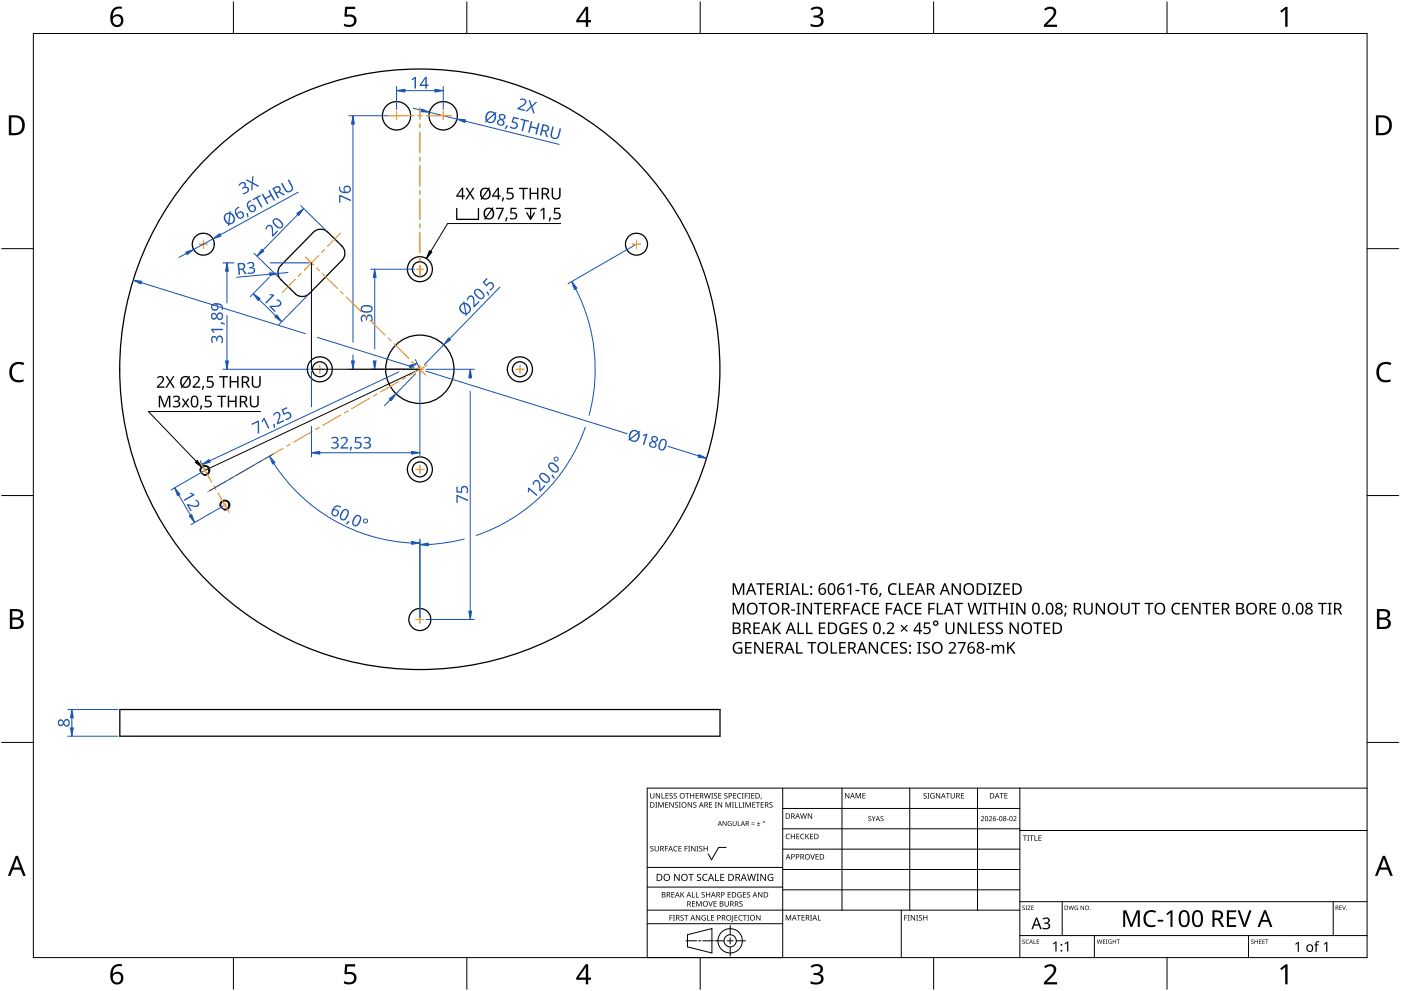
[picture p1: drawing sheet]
<svg xmlns="http://www.w3.org/2000/svg" width="420mm" height="297mm" viewBox="0 0 420 297" stroke-linecap="round" stroke-linejoin="round" font-family="sans-serif">
<g fill="none" stroke="#000" stroke-width=".38">
<path d="M94 69.6a2.98 2.98 0 0 1 4.3 0l4.2 4.1a3 3 0 0 1 .1 4.3l-9.8 10M94 69.6l-9.8 10a3 3 0 0 0 0 4.2l4.3 4.2a2.97 2.97 0 0 0 4.3 0M35.9 212.7h180v8h-180z"/>
<circle cx="118.9" cy="34.7" r="4.2"/>
<circle cx="132.9" cy="34.7" r="4.2"/>
<circle cx="61" cy="73.2" r="3.3"/>
<circle cx="190.9" cy="73.2" r="3.3"/>
<circle cx="125.9" cy="80.7" r="2.25"/>
<circle cx="125.9" cy="80.7" r="3.7"/>
<circle cx="95.9" cy="110.7" r="3.8"/>
<circle cx="95.9" cy="110.7" r="2.25"/>
<circle cx="125.9" cy="110.7" r="10.2"/>
<circle cx="125.9" cy="110.7" r="90"/>
<circle cx="155.9" cy="110.7" r="3.8"/>
<circle cx="155.9" cy="110.7" r="2.25"/>
<circle cx="61.4" cy="141" r="1.25"/>
<circle cx="67.4" cy="151.4" r="1.24"/>
<circle cx="125.9" cy="140.7" r="2.25"/>
<circle cx="125.9" cy="140.7" r="3.8"/>
<circle cx="125.9" cy="185.7" r="3.3"/>
</g>
<path d="M59.9 141.2a1.51 1.51 0 0 1 1.5-1.7 1.51 1.51 0 0 1 1.5 1.6 1.51 1.51 0 0 1-1.7 1.4M66 151.6a1.51 1.51 0 0 1 1.4-1.7 1.51 1.51 0 0 1 1.6 1.6 1.51 1.51 0 0 1-1.8 1.4" fill="none" stroke="#000" stroke-width=".3"/>
<path d="M10 10h400v277h-400z" fill="none" stroke="#000" stroke-width=".3"/>
<g fill="none" stroke="#000" stroke-width=".3">
<path d="M70 .5v9.5M140 .5v9.5M210 .5v9.5M280 .5v9.5M350 .5v9.5M.5 74.5h9.5M419.5 74.5h-9.5M.5 148.5h9.5M410 148.5h9.5M10 222.5h-9.5M410 222.5h9.5M70 287v9.5"/>
<path d="M140 287v9.5M210 287v9.5M280 287v9.5M350 287v9.5"/>
</g>
<g fill="#000">
<path d="M103.5 2h3v.7h-2.4l-.1 1.7a2.01 2.01 0 0 1 3 1.7 2.01 2.01 0 0 1-2.8 2l-1.1-.3v-.7a1.93 1.93 0 0 0 3-.6 1.37 1.37 0 0 0-.5-1.4 1.37 1.37 0 0 0-1.4-.1l-.5 .1-.4-.3zM243.1 2.6a2.32 2.32 0 0 1 3.7 .5 1.46 1.46 0 0 1-1.2 1.8 1.59 1.59 0 0 1 1.4 1.8 1.59 1.59 0 0 1-1.8 1.4l-2.1-.3v-.7a2.12 2.12 0 0 0 3.1-.5 1.21 1.21 0 0 0-1.6-1.3h-.6v-.7a1.53 1.53 0 0 0 2.1-1.1 1.49 1.49 0 0 0-2.6-.4zM313.1 2.7a2.03 2.03 0 0 1 2.1-.8 2.03 2.03 0 0 1 1.6 1.7 3.9 3.9 0 0 1-1.6 2.5l-1.2 1.3h3v.7h-3.9v-.6l1.5-1.6a2.56 2.56 0 0 0 1.3-2.9 1.62 1.62 0 0 0-2.4 .2zM383.9 3.3l1.6-1.2h.6v5.9h-.7l.1-5.2-1.2 1zM3.5 109.3a3.3 3.3 0 0 1 3.8-.5l-.3 .7a2.26 2.26 0 0 0-2.6 0 2.26 2.26 0 0 0-.8 2.6 2.12 2.12 0 0 0 3.1 1.7l.4-.1v.7a2.98 2.98 0 0 1-3.4-.4 2.98 2.98 0 0 1-.8-3.3zM413.5 109.3a3.3 3.3 0 0 1 3.8-.5l-.3 .7a2.26 2.26 0 0 0-2.7 0 2.26 2.26 0 0 0-.7 2.6 2.12 2.12 0 0 0 3.1 1.7l.4-.1v.7a2.98 2.98 0 0 1-3.4-.4 2.98 2.98 0 0 1-.8-3.3zM103.5 289h3v.7h-2.4l-.1 1.7a2.01 2.01 0 0 1 3 1.7 2.01 2.01 0 0 1-2.8 2l-1.1-.4v-.6a1.93 1.93 0 0 0 3-.7 1.37 1.37 0 0 0-.5-1.3 1.37 1.37 0 0 0-1.4-.1l-.5 .1-.4-.3zM243.1 289.6a2.32 2.32 0 0 1 3.7 .5 1.46 1.46 0 0 1-1.2 1.8 1.59 1.59 0 0 1 1.4 1.8 1.59 1.59 0 0 1-1.8 1.4l-2.1-.3v-.7a2.12 2.12 0 0 0 3.1-.5 1.21 1.21 0 0 0-1.6-1.4h-.6v-.6a1.53 1.53 0 0 0 2.1-1.1 1.49 1.49 0 0 0-2.6-.4zM313.1 289.7a2.03 2.03 0 0 1 2.1-.8 2.03 2.03 0 0 1 1.6 1.7 3.9 3.9 0 0 1-1.6 2.5l-1.2 1.3h3v.7h-3.9v-.7l1.5-1.5a2.56 2.56 0 0 0 1.3-2.9 1.62 1.62 0 0 0-2.4 .2zM383.9 290.3l1.6-1.2h.6v5.9h-.7l.1-5.2-1.2 1z"/>
<path d="M33.9 2.6a2.88 2.88 0 0 1 2.6-.6v.7a2.02 2.02 0 0 0-2.6 2.3 1.83 1.83 0 0 1 2.5-.3 1.83 1.83 0 0 1 .3 2.6 2.07 2.07 0 0 1-2.5 .6 2.07 2.07 0 0 1-1.1-2.4 4 4 0 0 1 .8-2.9zM33.8 6.2a1.3 1.3 0 0 0 2.6 0 1.3 1.3 0 0 0-2.6 0z"/>
<path d="M175.6 2h.8v4h.9v.7h-.9v1.3h-.7v-1.3h-2.9v-.6zM175.7 2.8l-2.2 3.2h2.2z"/>
<path d="M2.6 34.6h1.9a2.99 2.99 0 0 1 2.9 3 2.99 2.99 0 0 1-3.1 2.9h-1.7zM3.4 35.2v4.7h.8a2.35 2.35 0 0 0 2.4-2.1 2.35 2.35 0 0 0-1.9-2.6z"/>
<path d="M412.6 34.6h1.9a2.68 2.68 0 0 1 2.9 2.9 2.78 2.78 0 0 1-3.1 3h-1.7zM413.4 35.2v4.7h.8a2.35 2.35 0 0 0 2.4-2.1 2.35 2.35 0 0 0-2-2.6z"/>
<path d="M3 182.6h1.7a1.68 1.68 0 0 1 2.2 1.7 1.37 1.37 0 0 1-1.1 1.1 1.61 1.61 0 0 1 1.3 2 1.61 1.61 0 0 1-2 1.1h-2.1zM3.7 185.7v2.2h1.2a1.13 1.13 0 0 0 1.4-1.1 1.13 1.13 0 0 0-1.4-1.1zM3.7 183.2v1.9h1.1a1.02 1.02 0 0 0 1.3-1 1.02 1.02 0 0 0-1.4-.9z"/>
<path d="M412.9 182.6h1.7a1.68 1.68 0 0 1 2.3 1.7 1.37 1.37 0 0 1-1.1 1.1 1.61 1.61 0 0 1 1.3 2 1.61 1.61 0 0 1-2.1 1.1h-2.1zM413.7 185.7v2.2h1.2a1.13 1.13 0 0 0 1.4-1.1 1.13 1.13 0 0 0-1.5-1.1zM413.7 183.2v1.9h1.1a1.02 1.02 0 0 0 1.3-1 1.02 1.02 0 0 0-1.4-.9z"/>
<path d="M4.7 256.5h.7l2.3 6h-.8l-.7-1.8h-2.4l-.7 1.8h-.7zM5 257.3l-.9 2.7h1.9z"/>
<path d="M414.7 256.5h.7l2.3 6h-.8l-.7-1.8h-2.4l-.7 1.8h-.7zM415 257.3l-.9 2.7h1.9z"/>
<path d="M33.9 289.6a2.88 2.88 0 0 1 2.6-.6v.7a2.02 2.02 0 0 0-2.6 2.3 1.83 1.83 0 0 1 2.5-.3 1.83 1.83 0 0 1 .3 2.6 2.07 2.07 0 0 1-2.5 .6 2.07 2.07 0 0 1-1.1-2.4 4 4 0 0 1 .8-2.9zM33.8 293.2a1.3 1.3 0 0 0 2.6 0 1.3 1.3 0 0 0-2.6 0z"/>
<path d="M175.6 289h.8v4h.9v.7h-.9v1.3h-.7v-1.3h-2.9v-.6zM175.7 289.8l-2.2 3.2h2.2z"/>
</g>
<g fill="none" stroke="#000" stroke-width=".3">
<path d="M234.7 236.2v50.8h-40.6v-50.8h215.9M252.5 236.2v36.6M272.8 236.2v36.6M293.2 236.2v36.6M305.9 236.2v50.8M217.8 254h-2.3l-2.1 3.7-1-1.8M234.7 242.3h71.2M234.7 254.5h71.2M305.9 248.4h-71.2M410 248.9h-104.1M194.1 272.8h111.8M219 277.4v2.8"/>
<path d="M234.7 276.9h-40.6M234.7 265.9h-40.6M234.7 260h-40.6M270.3 272.8v14.2M305.9 260.6h-71.2M305.9 266.7h-71.2M305.9 270.3h104.1M318.6 270.3v10.1M399.8 270.3v10.1M205.7 282h3.2M206.2 280.2l7.3-1.9v7.3l-7.3-1.8zM209.5 282h.7"/>
<path d="M214 282h-3.2M214.4 282h2.8M218.1 282h1.8M219 281.1v1.8M219 283.8v2.8M223.6 282h-2.8M328.2 280.4v6.6M374.4 280.4v6.6M410 280.4h-104.1"/>
<circle cx="219" cy="282" r="3.7"/>
<circle cx="219" cy="282" r="1.83"/>
</g>
<g fill="#000">
<path d="M195 237.7h.2v1.1a.42 .42 0 0 0 .4 .4 .42 .42 0 0 0 .4-.4v-1.1h.2v1.1a.62 .62 0 0 1-.6 .6 .62 .62 0 0 1-.6-.6zM196.7 237.7h.2l.9 1.4v-1.4h.2v1.6h-.3l-.8-1.3v1.3h-.2zM198.4 237.7h.2v1.5h.7v.1h-.9zM199.6 237.7h.9v.2h-.7v.5h.6v.2h-.6v.6h.7v.1h-.9zM200.8 237.9l.6-.2 .3 .1v.2a.38 .38 0 0 0-.5-.2 .38 .38 0 0 0-.2 .5 .38 .38 0 0 0 .5 .2l.3 .3-.2 .4-.7 .1h-.2l.1-.2a.41 .41 0 0 0 .6 .1 .41 .41 0 0 0 .1-.5 .41 .41 0 0 0-.5-.2zM202.1 237.9l.5-.2 .4 .1-.1 .2a.38 .38 0 0 0-.5-.2 .38 .38 0 0 0-.2 .5 .38 .38 0 0 0 .5 .2l.3 .3-.1 .4-.7 .1h-.2l.1-.2a.41 .41 0 0 0 .5 .1 .41 .41 0 0 0 .2-.5 .41 .41 0 0 0-.6-.2zM205.5 237.7h1.2v.2h-.5v1.4h-.2v-1.4h-.5zM207 237.7h.2v.7h.8v-.7h.2v1.6h-.2v-.7h-.8v.7h-.2zM208.6 237.7h.9v.2h-.7v.5h.7v.2h-.7v.6h.7v.1h-.9zM211.1 237.7h.2l.4 1.4 .3-1.4h.2l.4 1.4 .4-1.4h.2l-.5 1.6h-.2l-.4-1.3-.3 1.3h-.3zM213.3 237.7h.6l-.2 .2v1.3l.2 .1h-.6l.2-.1v-1.3zM214.2 237.9l.5-.2 .4 .1-.1 .2a.38 .38 0 0 0-.5-.2 .38 .38 0 0 0-.2 .5 .38 .38 0 0 0 .5 .2l.3 .3-.1 .4-.7 .1h-.2l.1-.2a.41 .41 0 0 0 .5 .1 .41 .41 0 0 0 .2-.5 .41 .41 0 0 0-.6-.2z"/>
<path d="M215.4 237.7h.9v.2h-.7v.5h.7v.2h-.7v.6h.7v.1h-.9zM217.3 237.9l.5-.2 .4 .1-.1 .2a.38 .38 0 0 0-.5-.2 .38 .38 0 0 0-.2 .5 .38 .38 0 0 0 .5 .2l.3 .3-.2 .4-.6 .1h-.2l.1-.2a.41 .41 0 0 0 .5 .1 .41 .41 0 0 0 .2-.5 .41 .41 0 0 0-.6-.2zM219.9 237.7h.9v.2h-.7v.5h.7v.2h-.7v.6h.7v.1h-.9zM221.3 237.9l.6-.2 .4 .1-.1 .2a.66 .66 0 0 0-.9 .6 .66 .66 0 0 0 .9 .5 .77 .77 0 0 1-1.1-.1 .77 .77 0 0 1 .2-1.1zM222.5 237.7h.5l-.1 .2v1.3l.1 .1h-.5l.2-.1v-1.3zM223.4 237.7h.9v.2h-.7v.6h.6v.2h-.6v.6h-.2zM224.4 237.7h.6l-.2 .2v1.3l.2 .1h-.6l.2-.1v-1.3zM225.3 237.7h.9v.2h-.7v.5h.7v.2h-.7v.6h.7v.1h-.9zM228.2 239.1h.2l-.3 .5zM253.4 237.7h.3l.8 1.3v-1.3h.2v1.6h-.2l-.9-1.3v1.3h-.2zM256.6 237.7h.3l.5 1.3 .5-1.3h.3v1.6h-.2v-1.4l-.7 1.4-.5-1.4v1.4h-.2zM258.6 237.7h1v.2h-.7v.5h.6v.2h-.6v.5h.7v.2h-1z"/>
<path d="M277 237.9l.6-.2 .3 .1-.1 .2a.38 .38 0 0 0-.5-.2 .38 .38 0 0 0-.1 .5 .38 .38 0 0 0 .5 .2l.2 .3-.1 .4-.7 .1h-.2l.1-.2a.41 .41 0 0 0 .6 .1 .41 .41 0 0 0 .1-.5 .41 .41 0 0 0-.5-.2zM278.1 237.7h.6l-.2 .2v1.3l.2 .1h-.6l.2-.1v-1.3zM279.2 237.9l.7-.2 .4 .1-.1 .2a.67 .67 0 0 0-1 .5 .67 .67 0 0 0 .9 .6v-.4h-.4v-.2h.6v.8a.88 .88 0 0 1-1.2-.2 .88 .88 0 0 1 .1-1.2zM280.7 237.7h.2l.9 1.4v-1.4h.2v1.6h-.3l-.8-1.3v1.3h-.2zM283.7 237.7h1.2v.2h-.5v1.4h-.2v-1.4h-.5zM285.1 237.7h.2v1.1a.42 .42 0 0 0 .4 .4 .42 .42 0 0 0 .4-.4v-1.1h.2v1.1a.62 .62 0 0 1-.6 .6 .62 .62 0 0 1-.6-.6zM288.2 237.7h.9v.2h-.7v.5h.7v.2h-.7v.6h.7v.1h-.9zM299.8 237.7h1.2v.2h-.5v1.4h-.2v-1.4h-.5zM301.2 237.7h.9v.2h-.7v.5h.7v.2h-.7v.5h.7v.2h-.9zM195.1 253.7l.6-.2 .3 .1-.1 .2a.38 .38 0 0 0-.5-.1 .38 .38 0 0 0-.1 .5 .38 .38 0 0 0 .4 .2l.3 .2-.1 .5-.7 .1-.2-.1 .1-.1a.41 .41 0 0 0 .6 .1 .41 .41 0 0 0 .1-.6 .41 .41 0 0 0-.6-.2zM196.5 240.4h.6l-.2 .2v1.3l.2 .2h-.6l.2-.2v-1.3zM196.3 253.6h.2v1a.42 .42 0 0 0 .5 .4 .42 .42 0 0 0 .4-.4v-1h.2v1a.62 .62 0 0 1-.6 .6 .62 .62 0 0 1-.7-.6z"/>
<path d="M197.4 240.4h.3l.5 1.4 .5-1.4h.3v1.7h-.2l.1-1.5-.8 1.5-.5-1.5v1.5h-.2zM199.4 253.6h.9v.1h-.7v.6h.7v.2h-.7v.7h-.2zM199.5 240.4h.9v.2h-.7v.5h.6v.2h-.6v.6h.7v.2h-.9zM200.7 240.4h.3l.8 1.4v-1.4h.2v1.7h-.2l-.9-1.4v1.4h-.2zM202.2 253.8l.4-.3 .6 .1-.1 .2-.4-.1a.66 .66 0 0 0-.5 .9 .66 .66 0 0 0 .9 .4 .77 .77 0 0 1-1.1-.1 .77 .77 0 0 1 .2-1.1zM202.5 240.6l.5-.2 .3 .1v.2a.38 .38 0 0 0-.5-.2 .38 .38 0 0 0-.2 .5 .38 .38 0 0 0 .5 .2 .51 .51 0 0 1 .1 .9 .51 .51 0 0 1-.8-.3l.1 .1a.41 .41 0 0 0 .5 0 .41 .41 0 0 0 .1-.5 .41 .41 0 0 0-.5-.2zM203.6 240.4h.6l-.2 .2v1.3l.2 .2h-.6l.2-.2v-1.3zM203.5 253.6h.9v.1h-.7v.6h.6v.1h-.6v.6h.7v.2h-.9zM205.3 253.6h.9v.1h-.7v.6h.7v.2h-.7v.7h-.2zM206.4 253.6h.6l-.2 .1v1.3l.2 .2h-.6l.2-.2v-1.3zM206.2 240.4h.3l.8 1.4v-1.4h.2v1.7h-.2l-.9-1.4v1.4h-.2zM207.3 253.6h.2l.9 1.3v-1.3h.2v1.6h-.3l-.9-1.4 .1 1.4h-.2z"/>
<path d="M208 240.6l.5-.2 .4 .1-.1 .2a.38 .38 0 0 0-.5-.2 .38 .38 0 0 0-.2 .5 .38 .38 0 0 0 .5 .2 .51 .51 0 0 1 .1 .9 .51 .51 0 0 1-.8-.3l.1 .1a.41 .41 0 0 0 .5 0 .41 .41 0 0 0 .1-.5 .41 .41 0 0 0-.5-.2zM208.9 253.6h.6l-.2 .1v1.3l.2 .2h-.6l.2-.2v-1.3zM209.8 253.7l.5-.2 .3 .1v.2a.38 .38 0 0 0-.5-.1 .38 .38 0 0 0-.2 .5 .38 .38 0 0 0 .5 .2l.3 .2-.2 .5-.7 .1-.1-.1 .1-.1a.41 .41 0 0 0 .5 .1 .41 .41 0 0 0 .1-.6 .41 .41 0 0 0-.5-.2zM211 253.6h.2v.7h.8v-.7h.2v1.6h-.2v-.8h-.8v.8h-.2zM212.7 240.4h.9v.2h-.7v.5h.6v.2h-.6v.6h.7v.2h-.9zM214.4 240.4h.6l-.2 .2v1.3l.2 .2h-.6l.2-.2v-1.3zM215.3 240.4h.2l.9 1.4v-1.4h.2v1.7h-.3l-.8-1.4v1.4h-.2zM216.7 246.1h.2l.8 1.2v-1.2h.2v1.5h-.2l-.8-1.2v1.2h-.2zM217.6 240.4h.3l.5 1.4 .5-1.4h.3v1.7h-.2v-1.5l-.7 1.5-.5-1.5v1.5h-.2zM218.4 246.3l1-.1-.2 .1a.6 .6 0 0 0-.8 .5 .6 .6 0 0 0 .8 .6v-.4l-.3-.2h.5v.7a.8 .8 0 0 1-1-.2 .8 .8 0 0 1 0-1zM219.5 240.4h.6l-.2 .2v1.3l.2 .2h-.6l.2-.2v-1.3zM220.4 240.4h.2v1.5h.7v.2h-.9z"/>
<path d="M219.8 246.1h.1v.9a.38 .38 0 0 0 .4 .4 .38 .38 0 0 0 .4-.4v-.9h.2v.9a.56 .56 0 0 1-.6 .6 .56 .56 0 0 1-.5-.6zM221.3 246.1h.1v1.3h.7v.2h-.8zM221.6 240.4h.2v1.5h.7v.2h-.9zM222.7 240.4h.6l-.2 .2v1.3l.2 .2h-.6l.2-.2v-1.3zM223.6 240.4h.3l.5 1.4 .5-1.4h.3v1.7h-.2v-1.5l-.7 1.5-.6-1.5 .1 1.5h-.2zM225.4 247l.9 .1zM225.4 246.6l.9 .1zM225.6 240.4h.9v.2h-.7v.5h.7v.2h-.7v.6h.7v.2h-.9zM227 247.4l1 .2zM226.7 240.4h1.2v.2h-.5v1.5h-.2v-1.5h-.5zM227.4 246.3l.2 .5h.4l-.4 .1v.4l-.2-.4h-.4l.4-.1zM228.1 240.4h1v.2h-.7v.5h.6v.2h-.6v.6h.7v.2h-1z"/>
<path d="M230.8 240.6l.6-.2 .3 .1-.1 .2a.38 .38 0 0 0-.5-.2 .38 .38 0 0 0-.1 .5 .38 .38 0 0 0 .5 .2 .51 .51 0 0 1 0 .9 .51 .51 0 0 1-.8-.3l.1 .1a.41 .41 0 0 0 .6 0 .41 .41 0 0 0 .1-.5 .41 .41 0 0 0-.5-.2zM235.8 250.1l.5-.2 .6 .1-.1 .2-.4-.1a.66 .66 0 0 0-.5 .8 .66 .66 0 0 0 .9 .4 .77 .77 0 0 1-1.1-.1 .77 .77 0 0 1 .1-1.1zM237.2 249.9h.2v.7h.8v-.7h.2v1.6h-.2v-.7h-.8v.7h-.2zM238.8 249.9h.9v.2h-.7v.5h.7v.2h-.7v.5h.7v.2h-.9zM240.2 250.1l.6-.2 .4 .1v.2a.66 .66 0 0 0-1 .5 .66 .66 0 0 0 1 .6 .77 .77 0 0 1-1.1-.1 .77 .77 0 0 1 .1-1.1zM240 243.8h.2l.3 1.4 .4-1.4h.2l.4 1.4 .3-1.4h.2l-.4 1.6h-.2l-.4-1.4-.4 1.4h-.2zM241.5 249.9h.2v.8l.7-.8h.3l-.7 .7 .7 .9h-.2l-.6-.7-.2 .7h-.2zM243 256h.2l.5 1.4 .5-1.4h.2l-.6 1.6h-.2zM242.3 243.8h.2l.9 1.3v-1.3h.1v1.6h-.2l-.9-1.3 .1 1.3h-.2zM242.9 249.9h.9v.2h-.7v.5h.7v.2h-.7v.5h.7v.2h-.9zM244.6 256h.9v.2h-.7v.5h.7v.2h-.7v.5h.7v.2h-.9zM260.5 244.8l.5-.2 .3 .1-.1 .2a.36 .36 0 0 0-.5-.1 .36 .36 0 0 0-.1 .5 .36 .36 0 0 0 .5 .1 .47 .47 0 0 1 0 .7 .47 .47 0 0 1-.7-.2 .37 .37 0 0 0 .5 .2 .37 .37 0 0 0 .1-.6l-.6-.3z"/>
<path d="M261.4 244.6h.2l.4 .8 .4-.8h.2l-.5 .9v.6h-.2v-.5zM264.1 244.8l.6-.2 .3 .1-.1 .2a.36 .36 0 0 0-.5-.1 .36 .36 0 0 0-.1 .5 .36 .36 0 0 0 .5 .1l.2 .3-.2 .3-.6 .1-.2-.2a.37 .37 0 0 0 .6 .2 .37 .37 0 0 0 .1-.6l-.6-.3zM294.2 244.8a.54 .54 0 0 1 .9 0 .54 .54 0 0 1-.4 .8l-.3 .4h.7v.1h-.9l.3-.5a.39 .39 0 0 0 .5-.5 .39 .39 0 0 0-.6-.3zM296.6 244.8a.54 .54 0 0 1 .8 0 .54 .54 0 0 1-.3 .8l-.3 .4h.7v.1h-.9l.3-.5a.39 .39 0 0 0 .4-.5 .39 .39 0 0 0-.5-.3zM298.9 245.5h.5v.1h-.5zM302 245.5h.5v.1h-.5zM303.9 244.8a.54 .54 0 0 1 .9 0 .54 .54 0 0 1-.4 .8l-.3 .4h.8v.1h-1l.4-.5a.39 .39 0 0 0 .4-.5 .39 .39 0 0 0-.6-.3zM306.8 250.4h1.2v.2h-.5v1.4h-.2v-1.4h-.5zM308.1 250.4h.6l-.2 .2v1.3l.2 .1h-.6l.2-.1v-1.3zM308.8 250.4h1.2v.2h-.5v1.4h-.2v-1.4h-.5zM310.2 250.4h.3v1.4h.7v.2h-1zM311.4 250.4h.9v.2h-.7v.5h.7v.2h-.7v.5h.7v.2h-.9z"/>
<path d="M200.8 274.3h.9v.2h-.7v.5h.7v.2h-.7v.7h-.2zM201.4 267.4h.9v.2h-.7v.5h.6v.1h-.6v.6h.7v.2h-.9zM201.8 274.3h.6l-.2 .2v1.3l.2 .1h-.6l.2-.1v-1.3zM202.2 261.9h.3l1.1 1.8v-1.8h.2v2.1h-.3l-1.1-1.7v1.7h-.2zM204.1 274.4l.6-.1 .3 .1v.1a.38 .38 0 0 0-.5-.1 .38 .38 0 0 0-.2 .5 .38 .38 0 0 0 .5 .2l.3 .3-.2 .4-.7 .1h-.2l.2-.2a.41 .41 0 0 0 .5 .1 .41 .41 0 0 0 .1-.6 .41 .41 0 0 0-.5-.1zM204.1 267.4h.2v.8l.7-.8h.2l-.6 .7 .7 .9h-.3l-.6-.8-.1 .8h-.2zM205.2 274.3h1.2v.2h-.5v1.4h-.2v-1.4h-.5zM206.4 261.9h1.6v.3h-.6v1.8h-.3v-1.8h-.7zM207.5 267.4h.2v1.4h.7v.2h-.9zM207.5 270.1h.9v.2h-.7v.5h.7v.2h-.7v.6h.7v.1h-.9zM208.7 267.4h.2v1.4h.7v.2h-.9zM208.8 270.1h.3l.5 1.3 .5-1.3h.3v1.6h-.2v-1.4l-.7 1.4-.5-1.4v1.4h-.2z"/>
<path d="M208.7 274.3h.2l.9 1.3v-1.3h.2v1.6h-.3l-.8-1.3v1.3h-.2zM209.1 262.1l.4-.2 .8 .1-.3 .2a.44 .44 0 0 0-.7 .2 .44 .44 0 0 0 .5 .5l.5 .5-.3 .6a.71 .71 0 0 1-1-.3l.3 .1a.47 .47 0 0 0 .7-.3 .47 .47 0 0 0-.6-.5l-.4-.3zM210.6 274.5l.7-.2 .4 .1-.1 .1a.67 .67 0 0 0-1 .5 .67 .67 0 0 0 .9 .7v-.5h-.4v-.1h.6v.8a.88 .88 0 0 1-1.2-.2 .88 .88 0 0 1 .1-1.2zM210.5 267.5l.5-.1 .4 .1-.1 .1a.38 .38 0 0 0-.5-.1 .38 .38 0 0 0-.2 .5 .38 .38 0 0 0 .5 .2l.3 .3-.1 .4-.7 .1-.2-.1 .1-.1a.41 .41 0 0 0 .5 .1 .41 .41 0 0 0 .2-.6 .41 .41 0 0 0-.6-.1zM210.9 262.2l.7-.3 .6 .1-.1 .3a.85 .85 0 0 0-1.2 .7 .85 .85 0 0 0 1.2 .8v.2a1.1 1.1 0 0 1-1.4-.4 1.1 1.1 0 0 1 .2-1.4zM212.1 274.3h.2v1.4h.7v.2h-.9zM212.4 270.1h.2l.5 1.4 .5-1.4h.2l-.6 1.6h-.2zM211.7 267.4h.2v.7h.9v-.7h.2v1.6h-.2v-.8h-.9v.8h-.2zM213.3 274.3h.9v.2h-.7v.5h.6v.2h-.6v.5h.7v.2h-.9zM214.5 261.9h.2v1.9h1v.2h-1.2zM214 270.1h.9v.2h-.7v.5h.7v.2h-.7v.6h.7v.1h-.9zM216 261.9h1.2v.3h-.9v.6h.8v.3h-.8v.7h.9v.2h-1.2z"/>
<path d="M217.3 270.1h.2v1.1a.42 .42 0 0 0 .4 .4 .42 .42 0 0 0 .4-.4v-1.1h.3v1.1a.62 .62 0 0 1-.7 .6 .62 .62 0 0 1-.6-.6zM218.2 267.4h.9v.2h-.7v.5h.7v.1h-.7v.6h.7v.2h-.9zM219.6 274.3h.3l-.1 1.7-.5 .3v-.2l.3-.1zM220.3 274.3h.9v.2h-.7v.5h.6v.2h-.6v.5h.7v.2h-.9zM221.3 267.6l.7-.2 .4 .1-.1 .1a.67 .67 0 0 0-1 .5 .67 .67 0 0 0 .9 .7v-.5h-.3v-.2h.5v.8a.88 .88 0 0 1-1.2-.1 .88 .88 0 0 1 .1-1.2zM221.7 274.5l.4-.2 .6 .1-.1 .1h-.4a.66 .66 0 0 0-.5 .8 .66 .66 0 0 0 .9 .4 .77 .77 0 0 1-1.1-.1 .77 .77 0 0 1 .2-1.1zM221.8 270.3l.6-.2 .3 .1-.1 .2a.38 .38 0 0 0-.5-.2 .38 .38 0 0 0-.2 .5 .38 .38 0 0 0 .5 .2 .51 .51 0 0 1 .1 .8 .51 .51 0 0 1-.8-.2h.1a.41 .41 0 0 0 .5 .1 .41 .41 0 0 0 .2-.5 .41 .41 0 0 0-.6-.2zM222.8 274.3h1.2v.2h-.5v1.4h-.2v-1.4h-.5zM222.8 267.4h.9v.2h-.7v.5h.7v.1h-.7v.6h.7v.2h-.9zM224.1 274.3h.6l-.2 .2v1.3l.2 .1h-.6l.2-.1v-1.3zM224.1 267.5l.5-.1 .3 .1v.1a.38 .38 0 0 0-.5-.1 .38 .38 0 0 0-.2 .5 .38 .38 0 0 0 .5 .2l.3 .3-.2 .4-.7 .1-.1-.1 .1-.1a.41 .41 0 0 0 .5 .1 .41 .41 0 0 0 .1-.6 .41 .41 0 0 0-.5-.1zM224 261.9h.3l.4 1.8 .5-1.8h.3l.5 1.8 .4-1.8h.3l-.5 2.1h-.3l-.5-1.8-.5 1.8h-.3z"/>
<path d="M226.9 261.9h.7l-.2 .3v1.6l.2 .2h-.7l.2-.2v-1.6zM226.8 274.3h.2l.9 1.3v-1.3h.2v1.6h-.3l-.9-1.3 .1 1.3h-.2zM227.3 267.4h.3l.8 1.3v-1.3h.2v1.6h-.2l-.9-1.3v1.3h-.2zM228 261.9h.3l1.2 1.8v-1.8h.2v2.1h-.3l-1.1-1.7v1.7h-.3zM230.5 262.2l.9-.3 .5 .1-.1 .3a.87 .87 0 0 0-1.4 .6 .87 .87 0 0 0 1.3 .9v-.6h-.5v-.3h.7v1.1a1.15 1.15 0 0 1-1.5-.3 1.15 1.15 0 0 1 .1-1.5zM235.6 274.3h.3l.5 1.3 .6-1.3h.3v1.6h-.2v-1.4l-.7 1.4-.6-1.4v1.4h-.2zM238.9 274.3h1.3v.2h-.5v1.4h-.2v-1.4h-.6zM240.4 274.3h.9v.2h-.7v.5h.7v.1h-.7v.6h.7v.2h-.9zM242.9 274.3h.6l-.2 .1v1.3l.2 .2h-.6l.2-.2v-1.3zM245.3 274.3h.2v1.4h.7v.2h-.9zM271.2 274.3h.9v.2h-.7v.5h.7v.2h-.7v.7h-.2zM272.2 274.3h.6l-.2 .2v1.3l.2 .1h-.6l.2-.1v-1.3z"/>
<path d="M273.1 274.3h.3l.8 1.3v-1.3h.2v1.6h-.2l-.9-1.3v1.3h-.2zM274.7 274.3h.6l-.2 .2v1.3l.2 .1h-.6l.2-.1v-1.3zM275.6 274.4l.6-.1 .3 .1v.1a.38 .38 0 0 0-.5-.1 .38 .38 0 0 0-.2 .5 .38 .38 0 0 0 .5 .2 .53 .53 0 0 1 .1 .8 .53 .53 0 0 1-.8 0v-.2a.41 .41 0 0 0 .6 .1 .41 .41 0 0 0 .1-.6 .41 .41 0 0 0-.5-.1zM276.9 274.3h.2v.7h.8v-.7h.2v1.6h-.2v-.7h-.8v.7h-.2zM306.7 271.6l.4-.2 .2 .2a.32 .32 0 0 0-.4 0 .32 .32 0 0 0-.1 .4 .32 .32 0 0 0 .4 .1 .41 .41 0 0 1 0 .7 .41 .41 0 0 1-.6-.2 .31 .31 0 0 0 .4 .1 .31 .31 0 0 0 .1-.5l-.5-.2zM307.6 271.5h.4l-.1 1.1 .1 .2h-.4l.1-.2zM308.2 271.5h.8l-.6 1.1 .7 .2h-.9l.6-1.2zM309.3 271.5h.7l-.5 .1v.4h.5l-.5 .1v.5l.5 .2h-.7zM312.7 275.3a1.19 1.19 0 0 1 1.3-.4 1.19 1.19 0 0 1 .8 1.1l-.3 .5-.4 .2a.98 .98 0 0 1 .8 1.2 .98 .98 0 0 1-1.3 .7l-1-.2v-.4l.5 .1a.81 .81 0 0 0 1.1 .1 .81 .81 0 0 0 .2-1.1l-1.2-.2v-.4a.76 .76 0 0 0 .9-.1 .76 .76 0 0 0 .1-.9l-.7-.1-.6 .2zM320.4 271.5h.2l.3 1.1 .3-1.1h.1l.4 1.1 .2-1.1h.2l-.4 1.3h-.1l-.3-1.2-.3 1.2h-.2zM322.4 271.6l.9-.1-.3 .1a.53 .53 0 0 0-.6 .6 .53 .53 0 0 0 .7 .4v-.4l-.2-.1h.4v.6a.71 .71 0 0 1-.9-.1 .71 .71 0 0 1 0-1zM324.1 271.5l.9 1v-1h.1v1.3l-.9-1.1-.1 1.1z"/>
<path d="M336.9 272.9h.9l1.5 4 1.6-4h.9v4.9h-.6l.1-4.3-1.7 4.3h-.6l-1.6-4.3v4.3h-.5zM343.6 273.5a2.78 2.78 0 0 1 3.1-.4l-.3 .5-1.3-.2a2.05 2.05 0 0 0-1.5 2 2.05 2.05 0 0 0 1.7 2l1.2-.2v.5a2.52 2.52 0 0 1-3-.4 2.52 2.52 0 0 1-.4-3zM347.2 275.7h1.7v.5h-1.7zM349.8 273.9l1.3-1h.5v4.9h-.6l.1-4.3-1 .8zM367.9 272.9h2.8v.5h-2.1v1.6h2v.5h-2v1.8h2.1v.5h-2.8zM371.1 272.9h.7l1.4 4.2 1.5-4.2h.6l-1.7 4.9h-.7zM401.7 271.4h.7l-.6 .2v.4h.6l-.6 .1v.5l.6 .1h-.7zM402.5 271.4h.2l.4 1.2 .3-1.2h.2l-.5 1.3zM306.7 281.7l.4-.1 .2 .2a.32 .32 0 0 0-.4-.1 .32 .32 0 0 0-.1 .5 .32 .32 0 0 0 .4 .1 .41 .41 0 0 1 0 .6 .41 .41 0 0 1-.6-.2 .31 .31 0 0 0 .4 .2 .31 .31 0 0 0 .1-.5l-.5-.3zM307.8 281.8l.4-.2 .4 .1-.1 .1a.52 .52 0 0 0-.8 .5 .52 .52 0 0 0 .8 .4 .61 .61 0 0 1-.9 0 .61 .61 0 0 1 .2-.9zM310 281.6h.1v1.2l.6 .1h-.7zM310.9 281.6h.7l-.5 .2v.4h.5l-.5 .1v.5l.5 .1h-.7z"/>
<path d="M315.7 282.8l1.2-.6v3h-.4v-2.6l-.6 .5zM319.3 282.8l1.1-.6v3h-.4v-2.6l-.5 .5zM328.9 281.6h.2l.3 1.1 .3-1.1h.1l.3 1.1 .3-1.1h.2l-.4 1.3h-.1l-.4-1.1-.3 1.1h-.1zM330.8 281.6h.7l-.6 .2v.4h.6l-.6 .1v.5l.6 .1h-.7zM331.7 281.6h.4l-.1 1.2 .1 .1h-.4l.1-.1zM332.5 281.8l.9-.1-.2 .1a.53 .53 0 0 0-.7 .5 .53 .53 0 0 0 .7 .5v-.4l-.2-.2h.4v.7a.71 .71 0 0 1-.9-.2 .71 .71 0 0 1 0-.9zM333.7 281.6h.2v.6h.6v-.6h.2v1.3h-.2v-.6h-.6v.6h-.2zM334.9 281.6h1l-.4 .2v1.1h-.2v-1.1zM375.2 281.7l.5-.1 .2 .2a.32 .32 0 0 0-.4-.1 .32 .32 0 0 0-.1 .5 .32 .32 0 0 0 .4 .1 .41 .41 0 0 1 0 .6 .41 .41 0 0 1-.6-.2 .31 .31 0 0 0 .4 .2 .31 .31 0 0 0 .1-.5l-.5-.3zM376.2 281.6h.2v.6h.7v-.6h.1v1.3h-.1v-.6h-.7v.6h-.2zM377.6 281.6h.7l-.6 .2v.4h.6l-.6 .1v.5l.6 .1h-.7zM378.6 281.6h.7l-.5 .2v.4h.5l-.5 .1v.5l.5 .1h-.7z"/>
<path d="M379.4 281.6h1l-.4 .2v1.1h-.2v-1.1zM388.4 282.9l1.1-.6v3h-.3v-2.6l-.6 .5zM394.7 282.3l1-.1-.1 .3-.5-.1-.2 .3v.4h.5v.3h-.5v1.9h-.4v-1.9h-.4l.4-.3zM397 282.9l1.1-.6v3h-.4v-2.6l-.5 .5z"/>
<path d="M203.7 238.5a.81 .81 0 0 1 1.6 0 .81 .81 0 0 1-1.6 0zM204.2 238l-.1 .5a.6 .6 0 0 0 .6 .6 .6 .6 0 0 0 .6-.7 .6 .6 0 0 0-.8-.5z"/>
<path d="M209.9 237.7h.4a.47 .47 0 0 1 .6 .3 .47 .47 0 0 1-.3 .6l.5 .7h-.3l-.4-.6h-.3v.6h-.2zM210.1 237.9v.6h.2a.31 .31 0 0 0 .4-.3 .31 .31 0 0 0-.4-.3z"/>
<path d="M218.5 237.7h.7l.4 .4-.2 .5-.7 .1v.6h-.2zM218.7 237.9v.6a.39 .39 0 0 0 .7-.3 .39 .39 0 0 0-.7-.3z"/>
<path d="M226.6 237.7h.5a.81 .81 0 0 1 .8 .9 .81 .81 0 0 1-.9 .7h-.4zM226.8 237.9v1.3h.2a.58 .58 0 0 0 .7-.7l-.2-.5z"/>
<path d="M255.6 237.7h.1l.7 1.6h-.2l-.2-.5h-.7l-.2 .5h-.2zM255.6 237.9l-.2 .7h.5z"/>
<path d="M282.8 237.7h.2l.6 1.6h-.2l-.2-.5h-.6l-.2 .5h-.2zM282.9 237.9l-.2 .8h.5z"/>
<path d="M286.8 237.7h.4a.47 .47 0 0 1 .6 .3 .47 .47 0 0 1-.3 .6l.4 .7h-.2l-.4-.6h-.3v.6h-.2zM287 237.9v.6h.2a.31 .31 0 0 0 .4-.3 .31 .31 0 0 0-.4-.3z"/>
<path d="M296.9 237.7h.5a.81 .81 0 0 1 .8 .8 .81 .81 0 0 1-.9 .8h-.4zM297.1 237.9v1.2h.2a.64 .64 0 0 0 .7-.6 .64 .64 0 0 0-.7-.6z"/>
<path d="M298.9 237.7h.2l.7 1.6h-.3l-.1-.5h-.7l-.2 .5h-.2zM299 237.9l-.2 .7h.5z"/>
<path d="M195 240.4h.5a.81 .81 0 0 1 .8 .9 .81 .81 0 0 1-.8 .8h-.5zM195.2 240.6v1.3h.2a.58 .58 0 0 0 .7-.7l-.2-.5z"/>
<path d="M198 253.6h.5a.47 .47 0 0 1 .5 .3 .47 .47 0 0 1-.3 .6l.5 .7h-.3l-.4-.7h-.3v.7h-.2zM198.2 253.7v.6h.3a.31 .31 0 0 0 .3-.3 .31 .31 0 0 0-.4-.3z"/>
<path d="M201 253.6h.2l.6 1.6h-.2l-.2-.5h-.6l-.2 .5h-.2zM201.1 253.8l-.3 .7h.6z"/>
<path d="M204.3 241.3a.81 .81 0 0 1 1.6 0 .81 .81 0 0 1-1.6 0zM204.8 240.7a.62 .62 0 0 0-.1 1 .62 .62 0 0 0 .9-.2h.1a.58 .58 0 0 0-.2-.8 .58 .58 0 0 0-.7 0z"/>
<path d="M210.2 240.4h.2l.6 1.7h-.2l-.2-.5h-.6l-.2 .5h-.2zM210.3 240.7l-.2 .7h.5z"/>
<path d="M211.3 240.4h.4a.47 .47 0 0 1 .6 .4 .47 .47 0 0 1-.3 .5l.4 .8h-.2l-.4-.7h-.3v.7h-.2zM211.5 240.6v.6h.2a.31 .31 0 0 0 .4-.3 .31 .31 0 0 0-.4-.3z"/>
<path d="M215.8 246.1l.7 1.5-.3-.5h-.6l-.4 .5zM215.9 246.3l-.3 .6h.5z"/>
<path d="M222.7 246.1l.7 1.5-.3-.5h-.6l-.4 .5zM222.8 246.3l-.2 .6h.4z"/>
<path d="M223.6 246.1h.4a.42 .42 0 0 1 .5 .3 .42 .42 0 0 1-.2 .5l.4 .7h-.2l-.4-.6h-.3v.6h-.2zM223.8 246.3v.5h.2a.28 .28 0 0 0 .4-.3 .28 .28 0 0 0-.4-.2z"/>
<path d="M228.8 246.4a.31 .31 0 0 1 .6 0 .31 .31 0 0 1-.6 0zM228.9 246.4a.2 .2 0 0 0 .4 0 .2 .2 0 0 0-.4 0z"/>
<path d="M229.4 240.4h.5a.47 .47 0 0 1 .5 .4 .47 .47 0 0 1-.3 .5l.5 .8h-.3l-.4-.7h-.3v.7h-.2zM229.6 240.6v.6h.3a.31 .31 0 0 0 .3-.3 .31 .31 0 0 0-.4-.3z"/>
<path d="M236.3 256h.2l.6 1.6h-.2l-.2-.5h-.7l-.2 .5h-.2zM236.4 256.2l-.3 .7h.5z"/>
<path d="M235.6 243.8h.5a.73 .73 0 0 1 .8 .8 .75 .75 0 0 1-.8 .8h-.5zM235.8 244v1.2h.3a.58 .58 0 0 0 .6-.6l-.2-.5z"/>
<path d="M237.3 243.8h.4a.47 .47 0 0 1 .6 .3 .47 .47 0 0 1-.3 .6l.5 .7h-.3l-.4-.7h-.3v.7h-.2zM237.5 244v.6h.2a.31 .31 0 0 0 .4-.3 .31 .31 0 0 0-.4-.3z"/>
<path d="M237.3 256h.7l.3 .4-.1 .5-.7 .1v.6h-.2zM237.5 256.2v.6a.39 .39 0 0 0 .6-.3 .39 .39 0 0 0-.6-.3z"/>
<path d="M238.7 256h.7l.3 .4-.2 .5-.6 .1v.6h-.2zM238.9 256.2v.6a.39 .39 0 0 0 .6-.3 .39 .39 0 0 0-.6-.3z"/>
<path d="M239.1 243.8h.2l.6 1.6h-.2l-.2-.5h-.6l-.2 .5h-.2zM239.2 244l-.2 .7h.5z"/>
<path d="M240.1 256h.4a.47 .47 0 0 1 .6 .3 .47 .47 0 0 1-.3 .6l.4 .7h-.2l-.4-.6h-.3v.6h-.2zM240.3 256.2v.6h.2a.31 .31 0 0 0 .4-.3 .31 .31 0 0 0-.4-.3z"/>
<path d="M241.3 256.8a.81 .81 0 0 1 1.6 0 .81 .81 0 0 1-1.6 0zM241.8 256.3l-.2 .5a.6 .6 0 0 0 .7 .5 .6 .6 0 0 0 .5-.7 .6 .6 0 0 0-.7-.4z"/>
<path d="M244.2 249.9h.5a.81 .81 0 0 1 .8 .8 .81 .81 0 0 1-.9 .8h-.4zM244.4 250.1v1.3h.2a.57 .57 0 0 0 .7-.7l-.2-.5z"/>
<path d="M245.9 256h.5a.81 .81 0 0 1 .8 .8 .81 .81 0 0 1-.9 .8h-.4zM246.1 256.2v1.3h.2a.57 .57 0 0 0 .6-.7l-.2-.5z"/>
<path d="M263.2 244.6h.2l.5 1.5h-.2l-.1-.4h-.6l-.4 .4zM263.3 244.8l-.3 .7h.5z"/>
<path d="M295.5 244.7l.5-.1 .3 .4v.7l-.3 .4h-.4l-.2-.3zM295.7 244.8l-.1 .3a.56 .56 0 0 0 .4 .9 .61 .61 0 0 0 .2-.7 .61 .61 0 0 0-.5-.5z"/>
<path d="M298 244.8l.6-.2-.5 .3-.2 .5a.51 .51 0 0 1 .8 .2 .51 .51 0 0 1-.5 .7 .51 .51 0 0 1-.4-.7zM297.9 245.7a.35 .35 0 0 0 .7 0 .35 .35 0 0 0-.7 0z"/>
<path d="M299.8 244.7l.5-.1 .3 .4v.7l-.3 .4h-.4l-.2-.3zM299.9 244.8l-.1 .3a.56 .56 0 0 0 .5 .9 .61 .61 0 0 0 .2-.7 .61 .61 0 0 0-.6-.5z"/>
<path d="M300.9 244.8a.42 .42 0 0 1 .7-.1 .42 .42 0 0 1-.1 .6 .42 .42 0 0 1 .1 .7 .42 .42 0 0 1-.6 0 .42 .42 0 0 1 .1-.7zM301 245.7a.3 .3 0 0 0 .6 0 .3 .3 0 0 0-.6 0zM301.1 245a.25 .25 0 0 0 .5 0 .25 .25 0 0 0-.5 0z"/>
<path d="M302.9 244.7l.4-.1 .3 .4v.7l-.3 .4h-.3l-.3-.3zM303 244.8l-.1 .3a.56 .56 0 0 0 .4 .9 .61 .61 0 0 0 .3-.7 .61 .61 0 0 0-.6-.5z"/>
<path d="M198.5 267.4h.4a.42 .42 0 0 1 .6 .2 .42 .42 0 0 1-.2 .6 .44 .44 0 0 1 .3 .5 .44 .44 0 0 1-.5 .3h-.6zM198.7 268.2v.6h.3a.31 .31 0 0 0 .4-.3 .31 .31 0 0 0-.4-.3zM198.7 267.6v.5h.3a.28 .28 0 0 0 .3-.3 .28 .28 0 0 0-.3-.2z"/>
<path d="M196.9 261.9h.7a1.05 1.05 0 0 1 1 1.1 1.05 1.05 0 0 1-1.1 1h-.6zM197.2 262.2v1.6h.3a.83 .83 0 0 0 .8-.8 .83 .83 0 0 0-.7-.8z"/>
<path d="M200 267.4h.4a.47 .47 0 0 1 .6 .3 .47 .47 0 0 1-.3 .6l.4 .7h-.2l-.4-.7h-.3v.7h-.2zM200.2 267.6v.6h.2a.31 .31 0 0 0 .4-.3 .31 .31 0 0 0-.4-.3z"/>
<path d="M199.2 262.2a1.02 1.02 0 0 1 1.6 .1 1.02 1.02 0 0 1-.3 1.5 1.02 1.02 0 0 1-1.5-.5zM199.5 262.3a.83 .83 0 0 0-.2 1.2 .83 .83 0 0 0 1.1 .2l.2-.2a.81 .81 0 0 0-.1-1.1 .81 .81 0 0 0-1-.1z"/>
<path d="M202.7 274.3h.5a.47 .47 0 0 1 .6 .3 .47 .47 0 0 1-.3 .6l.4 .7h-.2l-.4-.7h-.4v.7h-.2zM202.9 274.5v.6h.3a.31 .31 0 0 0 .4-.3 .31 .31 0 0 0-.4-.3z"/>
<path d="M203 267.4h.2l.7 1.6h-.3l-.1-.5h-.7l-.2 .5h-.2zM203.1 267.6l-.2 .7h.5z"/>
<path d="M204.5 262.2a1.02 1.02 0 0 1 1.6 .1 1.02 1.02 0 0 1-.3 1.5 1.02 1.02 0 0 1-1.5-.5zM204.8 262.3a.83 .83 0 0 0-.2 1.2 .83 .83 0 0 0 1.1 .2l.2-.2a.81 .81 0 0 0 0-1.1 .81 .81 0 0 0-1.1-.1z"/>
<path d="M206.1 270.1h.5a.47 .47 0 0 1 .6 .3 .47 .47 0 0 1-.4 .6l.5 .7h-.2l-.4-.6h-.4v.6h-.2zM206.3 270.3v.6h.3a.31 .31 0 0 0 .4-.3 .31 .31 0 0 0-.4-.3z"/>
<path d="M206.5 267.4h.2l.6 1.6h-.2l-.2-.5h-.6l-.2 .5h-.2zM206.6 267.6l-.3 .7h.5z"/>
<path d="M207.7 274.3h.1l.7 1.6h-.2l-.2-.5h-.7l-.2 .5h-.2zM207.7 274.5l-.2 .7h.5z"/>
<path d="M210.7 270.9a.81 .81 0 0 1 1.6 0 .81 .81 0 0 1-1.6 0zM211 270.9a.6 .6 0 0 0 1.2 0 .6 .6 0 0 0-1.2 0z"/>
<path d="M213.1 261.9h.3l.8 2.1h-.3l-.2-.6h-.9l-.2 .6h-.3zM213.2 262.2l-.3 1h.7z"/>
<path d="M213.8 267.4h.2l.6 1.6h-.2l-.2-.5h-.6l-.2 .5h-.2zM213.9 267.6l-.2 .7h.5z"/>
<path d="M214.9 267.4h.4a.47 .47 0 0 1 .6 .3 .47 .47 0 0 1-.3 .6l.4 .7h-.2l-.4-.7h-.3v.7h-.2zM215.1 267.6v.6h.2a.31 .31 0 0 0 .4-.3 .31 .31 0 0 0-.4-.3z"/>
<path d="M215.8 270.1h.5a.42 .42 0 0 1 .6 .2 .42 .42 0 0 1-.3 .6 .44 .44 0 0 1 .4 .5 .44 .44 0 0 1-.6 .3h-.6zM216 271v.6h.4a.31 .31 0 0 0 .4-.3 .31 .31 0 0 0-.4-.3zM216 270.3v.5h.3a.28 .28 0 0 0 .4-.3 .28 .28 0 0 0-.4-.2z"/>
<path d="M215.1 274.3h.7l.3 .4-.1 .5-.7 .1v.6h-.2zM215.3 274.5v.6a.39 .39 0 0 0 .6-.3 .39 .39 0 0 0-.6-.3z"/>
<path d="M216.5 274.3h.4a.47 .47 0 0 1 .6 .3 .47 .47 0 0 1-.3 .6l.4 .7h-.2l-.4-.7h-.3v.7h-.2zM216.7 274.5v.6h.2a.31 .31 0 0 0 .4-.3 .31 .31 0 0 0-.4-.3z"/>
<path d="M216.3 267.4h.7l.3 .3-.2 .5-.6 .2v.6h-.2zM216.5 267.6v.6a.39 .39 0 0 0 .6-.3 .39 .39 0 0 0-.6-.3z"/>
<path d="M219 270.1h.4a.47 .47 0 0 1 .6 .3 .47 .47 0 0 1-.3 .6l.4 .7h-.2l-.4-.6h-.3v.6h-.2zM219.2 270.3v.6h.2a.31 .31 0 0 0 .4-.3 .31 .31 0 0 0-.4-.3z"/>
<path d="M217.7 275.1a.81 .81 0 0 1 1.6 0 .81 .81 0 0 1-1.6 0zM218.2 274.6l-.2 .5a.6 .6 0 0 0 .7 .5 .6 .6 0 0 0 .5-.7 .6 .6 0 0 0-.7-.4z"/>
<path d="M218.4 261.9h.7a1.05 1.05 0 0 1 1 1.1 1.05 1.05 0 0 1-1.1 1h-.6zM218.7 262.2v1.6h.3a.83 .83 0 0 0 .8-.8 .83 .83 0 0 0-.8-.8z"/>
<path d="M220.4 270.1h.4a.47 .47 0 0 1 .6 .3 .47 .47 0 0 1-.3 .6l.4 .7h-.2l-.4-.6h-.3v.6h-.2zM220.6 270.3v.6h.2a.31 .31 0 0 0 .4-.3 .31 .31 0 0 0-.4-.3z"/>
<path d="M219.5 267.4h.5a.81 .81 0 0 1 .8 .8 .81 .81 0 0 1-.9 .8h-.4zM219.7 267.6v1.2h.2a.64 .64 0 0 0 .7-.6 .64 .64 0 0 0-.6-.6z"/>
<path d="M220.6 261.9h.6a.61 .61 0 0 1 .7 .5 .61 .61 0 0 1-.4 .7l.6 .9h-.3l-.5-.8h-.5v.8h-.2zM220.8 262.2v.8h.4a.4 .4 0 0 0 .4-.4 .4 .4 0 0 0-.5-.4z"/>
<path d="M222.9 261.9h.3l.8 2.1h-.3l-.2-.6h-.9l-.2 .6h-.3zM223.1 262.2l-.4 1h.7z"/>
<path d="M224.8 275.1a.81 .81 0 0 1 1.6 0 .81 .81 0 0 1-1.6 0zM225.3 274.6l-.2 .5a.6 .6 0 0 0 .7 .5 .6 .6 0 0 0 .5-.7 .6 .6 0 0 0-.7-.4z"/>
<path d="M226.3 267.4h.2l.6 1.6h-.2l-.2-.5h-.6l-.2 .5h-.2zM226.4 267.6l-.3 .7h.6z"/>
<path d="M229.1 267.4h.5a.81 .81 0 0 1 .8 .8 .81 .81 0 0 1-.9 .8h-.4zM229.3 267.6v1.2h.2a.58 .58 0 0 0 .7-.6l-.2-.5z"/>
<path d="M238.1 274.3h.2l.6 1.6h-.2l-.2-.5h-.6l-.2 .5h-.2zM238.2 274.5l-.3 .7h.6z"/>
<path d="M241.7 274.3h.4a.47 .47 0 0 1 .6 .3 .47 .47 0 0 1-.3 .6l.4 .7h-.2l-.4-.7h-.3v.7h-.2zM241.9 274.5v.6h.2a.31 .31 0 0 0 .4-.4 .31 .31 0 0 0-.4-.2z"/>
<path d="M244.3 274.3h.1l.7 1.6h-.2l-.2-.5h-.7l-.2 .5h-.2zM244.3 274.5l-.2 .7h.5z"/>
<path d="M310.7 275h.4l1.3 3.5h-.4l-.5-1.1h-1.3l-.5 1.1h-.4zM310.9 275.5l-.6 1.5 1.1 .1z"/>
<path d="M319.3 271.5h.7l.3 .5a.61 .61 0 0 1-.7 .8h-.3zM319.4 271.6v1h.5l.2-.8z"/>
<path d="M325.3 272.1a.65 .65 0 0 1 1.3 0 .65 .65 0 0 1-1.3 0zM325.6 272.1a.48 .48 0 0 0 .9 0 .48 .48 0 0 0-.9 0z"/>
<path d="M354.1 273.1a1.66 1.66 0 0 1 1.9-.1 1.66 1.66 0 0 1 .8 1.8 2.41 2.41 0 0 1-1.5 3.1 1.82 1.82 0 0 1-1.8-2.2l.1-1.7zM354.5 273.6a3.7 3.7 0 0 0 .2 3.7 1.11 1.11 0 0 0 1.2-.2 1.11 1.11 0 0 0 .3-1.3 1.93 1.93 0 0 0-1.1-2.5z"/>
<path d="M358.1 273.1a1.66 1.66 0 0 1 1.9-.1 1.66 1.66 0 0 1 .8 1.8 2.41 2.41 0 0 1-1.5 3.1 1.82 1.82 0 0 1-1.8-2.2l.1-1.7zM358.5 273.6a3.7 3.7 0 0 0 .2 3.7 1.11 1.11 0 0 0 1.2-.2 1.11 1.11 0 0 0 .2-1.3 1.93 1.93 0 0 0-1-2.5z"/>
<path d="M363.6 272.9h1.4a1.43 1.43 0 0 1 1.7 .9 1.43 1.43 0 0 1-.9 1.8l1.4 2.2h-.8l-1.2-2h-1v2h-.6zM364.2 273.4v1.9h.8a.95 .95 0 0 0 1.1-1 .95 .95 0 0 0-1.2-.9z"/>
<path d="M379.1 272.8h.6l1.9 5h-.7l-.6-1.5h-1.9l-.6 1.5h-.7zM379.4 273.5l-.8 2.2h1.6z"/>
<path d="M400.6 271.4h.3a.37 .37 0 0 1 .5 .3 .37 .37 0 0 1-.3 .5l.4 .5-.8-.5v.5h-.1zM400.7 271.6v.5h.2a.25 .25 0 0 0 .3-.3 .25 .25 0 0 0-.3-.2z"/>
<path d="M309.1 281.6l.7 1.3-.3-.4h-.6l-.3 .4zM309.2 281.8l-.2 .6h.4z"/>
<path d="M391.6 284.2a1.11 1.11 0 0 1 2.2 0 1.11 1.11 0 0 1-2.2 0zM392.4 283.5a.8 .8 0 0 0-.2 1.1 .8 .8 0 0 0 1.2 .1v-.3a.73 .73 0 0 0-.1-.9 .73 .73 0 0 0-.9 0z"/>
<circle cx="326.9" cy="272.7" r=".12"/>
<circle cx="403.9" cy="272.6" r=".12"/>
<circle cx="318.3" cy="285" r=".28"/>
<circle cx="318.4" cy="283.2" r=".28"/>
</g>
<g fill="none" stroke="#f88701" stroke-width=".3">
<path d="M117.7 34.7h2.5M118.9 33.4v2.5M131.7 34.7h2.5M132.9 33.4v2.5M59.7 73.2h2.5M61 71.9v2.5M125.9 79.7v1.9M189.6 73.2h2.5M190.9 71.9v2.5M126.9 80.7h-1.9M95.9 109.4v2.5M97.2 110.7h-2.5"/>
<path d="M125.9 109.4v2.5M127.2 110.7h-2.5M155.9 109.4v2.5M157.2 110.7h-2.5M125.9 139.4v2.5M61.4 140.5v.9M61.9 141h-.9M67.4 150.9v.9M67.9 151.4h-.9M124.7 140.7h2.5M125.9 184.4v2.5M127.2 185.7h-2.5"/>
</g>
<path d="M89.4 57.6l-23.3 12.8M55.9 76l-2.2 1.2" fill="none" stroke="#1651b0" stroke-width=".3"/>
<g fill="#1651b0">
<path d="M71.8 55.1a.99 .99 0 0 1 1.2-.6 .99 .99 0 0 1 .7 1.2l-.3 .3a.98 .98 0 0 1 1.4 .7 .98 .98 0 0 1-.9 1.2l-.9 .3-.2-.3 .5-.1a.81 .81 0 0 0 .9-.5 .81 .81 0 0 0-.3-1l-1.2 .4-.2-.3a.76 .76 0 0 0 .8-.6 .76 .76 0 0 0-.3-.9l-.7 .3-.5 .5-.3-.1z"/>
<path d="M73.7 54l.4-.2 1.4 .8 .1-1.6 .4-.3-.1 2 1.9 1-.5 .3-1.5-.9-.1 1.8-.4 .2 .1-2.1z"/>
<path d="M73.9 64.1l.4-.2 .2 1.2-.3 .1z"/>
<path d="M75.7 59.7l2.3-1.2 .2 .3-.9 .5 1.4 2.7-.3 .2-1.5-2.7-1 .6z"/>
<path d="M78.5 58.2l.4-.2 .7 1.3 1.5-.9-.7-1.3 .4-.2 1.7 3.1-.4 .2-.8-1.4-1.5 .8 .7 1.4-.3 .3z"/>
<path d="M84.3 55l.4-.2 1.1 2a.9 .9 0 0 0 1.2 .3 .9 .9 0 0 0 .3-1.2l-1-2 .3-.2 1.1 2a1.34 1.34 0 0 1-.5 1.8 1.34 1.34 0 0 1-1.8-.5z"/>
<path d="M67.5 64.2l1.3-.5 .1-.4h.3v.5a1.8 1.8 0 0 1 1.3 1.9 1.8 1.8 0 0 1-1.7 1.6l-.1 .4h-.3v-.5a2 2 0 0 1-.9-3zM69.1 64.2l-.3 2.7a1.18 1.18 0 0 0 1.2-.6 1.18 1.18 0 0 0-.2-1.4zM67.8 64.5l-.1 .1a1.64 1.64 0 0 0 .8 2.2l.3-2.7z"/>
<path d="M70.8 62.4l.8-.5 .2 .4a1.18 1.18 0 0 0-.7 1.9 1.11 1.11 0 0 1 1.5-.7 1.11 1.11 0 0 1 .5 1.6 1.11 1.11 0 0 1-1.6 .3l-.6-.5-.4-1.1v-.8zM71.3 64.5a.76 .76 0 0 0 1.5 0 .76 .76 0 0 0-1.5 0z"/>
<path d="M74.4 60.5l.8-.5 .2 .3a1.18 1.18 0 0 0-.7 1.9 1.11 1.11 0 0 1 1.5-.7 1.11 1.11 0 0 1 .5 1.6 1.11 1.11 0 0 1-1.6 .4 2.23 2.23 0 0 1-.7-3zM74.9 62.5a.76 .76 0 0 0 1.5 0 .76 .76 0 0 0-1.5 0z"/>
<path d="M81.7 56.5l.8-.5a1 1 0 0 1 1.4 0 1 1 0 0 1 0 1.4l1.6 .9-.4 .3-1.5-.9-.6 .3 .7 1.3-.4 .2zM82.2 56.6l.6 1.1 .5-.2a.67 .67 0 0 0 .4-1 .67 .67 0 0 0-1-.2z"/>
</g>
<path d="M124 32.5l2.4 .6M139.5 36.3l28.2 7M63.9 71.6l-5.8 3.2" fill="none" stroke="#1651b0" stroke-width=".3"/>
<g fill="#1651b0" stroke="#1651b0" stroke-width=".3">
<path d="M55.7 75.6l2.4-.8-2 1.5z"/>
<path d="M63.9 71.6l2-1.6 .4 .8z"/>
</g>
<g fill="#000">
<path d="M139.6 56.3h.5l.9 1.4 .8-1.4h.5l-1.1 1.7 1.2 1.8h-.5l-1-1.5-.9 1.5h-.5l1.2-1.8zM150.7 59.2l.5 .1-.4 1.1h-.3zM152.1 56.3h1.7v.4h-1.3l-.1 1 .5-.1a1.13 1.13 0 0 1 1.2 1.4 1.13 1.13 0 0 1-1.6 .8l-.6-.2v-.4l.2 .1a.89 .89 0 0 0 1.2 .1 .89 .89 0 0 0 .1-1.2l-1.4-.3zM155.7 56.3h2.6v.4h-1.1v3.1h-.4v-3.1h-1.1zM158.8 56.3h.5v1.5h1.7v-1.5h.5v3.5h-.5v-1.6h-1.7v1.6h-.5zM165.4 56.3h.5v2.3a.9 .9 0 0 0 .9 .8 .9 .9 0 0 0 .9-.9v-2.2h.4v2.2a1.34 1.34 0 0 1-1.3 1.3 1.34 1.34 0 0 1-1.4-1.3zM136.8 62.4l.4 .1v3.1h6.1v-3.1l.3-.2 .1 3.5-6.8 .1zM148.7 62.3h2.4l-1.4 3.5h-.5l1.4-3.1h-1.9zM151.8 65.2h.4l-.4 1.2h-.3zM153.1 62.3h1.8v.4h-1.4l-.1 1 .6-.1a1.13 1.13 0 0 1 1.1 1.4 1.13 1.13 0 0 1-1.5 .8l-.7-.2v-.4l.2 .1a.89 .89 0 0 0 1.2 .1 .89 .89 0 0 0 .2-1.2l-1.5-.3zM157.4 62.4h3.5l-.1 .3h-1.5v2.3l.8-1.3 .3 .1-1.2 2.1h-.2l-1.2-2.1 .3-.1 .8 1.3v-2.3h-1.5zM162 63l.9-.7h.4v3.5h-.4v-3.1l-.7 .6z"/>
<path d="M164.8 65.2h.5l-.4 1.2h-.3zM166.2 62.3h1.7v.4h-1.3l-.1 1a1.17 1.17 0 0 1 1.7 .9 1.17 1.17 0 0 1-1.6 1.2l-.6-.2v-.4l.2 .1a.89 .89 0 0 0 1.2 .1 .89 .89 0 0 0 .1-1.2l-1.4-.3zM47.1 113.1a1.21 1.21 0 0 1 1.9-.1 1.21 1.21 0 0 1-.5 1.9l-.9 .9h1.7v.4h-2.3v-.3l1.3-1.3a.83 .83 0 0 0 .4-1.3 .83 .83 0 0 0-1.4 .1zM49.7 112.7h.5l.8 1.4 .9-1.4h.4l-1 1.7 1.1 1.8h-.5l-.9-1.5-.9 1.5h-.5l1.2-1.8zM51.8 118.9a1.25 1.25 0 0 1 1.2-.4 1.25 1.25 0 0 1 1 .9l-.2 .6-.5 .3a.98 .98 0 0 1 .8 1.2 .98 .98 0 0 1-1.4 .6l-.9-.1v-.4l.5 .1a.81 .81 0 0 0 1 0 .81 .81 0 0 0 .2-1l-1.2-.2v-.4a.76 .76 0 0 0 1-.1 .76 .76 0 0 0 .1-.9l-.7-.2-.7 .3zM57.8 113.1a1.21 1.21 0 0 1 1.9-.1 1.21 1.21 0 0 1-.5 1.9l-.9 .9h1.8v.4h-2.3v-.3l1.2-1.3a.83 .83 0 0 0 .4-1.3 .83 .83 0 0 0-1.4 .1zM60.8 115.7h.5l-.5 1.2h-.3zM61.6 118.6h1.7v.4h-1.4v1a1.17 1.17 0 0 1 1.7 1 1.17 1.17 0 0 1-1.6 1.1l-.6-.1v-.4h.1a.89 .89 0 0 0 1.3 .1 .89 .89 0 0 0 .1-1.2l-1.5-.2zM62.2 112.7h1.7v.4h-1.4l-.1 1h.6a1.13 1.13 0 0 1 1.1 1.3 1.13 1.13 0 0 1-1.5 .9l-.7-.2v-.4l.2 .1a.89 .89 0 0 0 1.3 0 .89 .89 0 0 0 .1-1.2l-1.5-.2zM65.7 112.7h2.7v.4h-1.1v3.1h-.5v-3.1h-1.1zM68.9 112.7h.4v1.5h1.8v-1.5h.4v3.5h-.4v-1.6h-1.8v1.6h-.4zM74.9 118.6h.5v2.3a.9 .9 0 0 0 .9 .9 .9 .9 0 0 0 .9-.9v-2.3h.4v2.3a1.34 1.34 0 0 1-1.3 1.2 1.34 1.34 0 0 1-1.4-1.2z"/>
<path d="M75.5 112.7h.4v2.3a.9 .9 0 0 0 .9 .9 .9 .9 0 0 0 1-.9v-2.3h.4v2.3a1.35 1.35 0 0 1-1.4 1.3 1.35 1.35 0 0 1-1.3-1.3zM47.6 118.6h.7l1 2.9 1.2-2.9h.6v3.5h-.4v-3.1l-1.2 3.1h-.3l-1.2-3.1v3.1h-.4zM54.5 119.5h.5l.7 1 .6-1h.5l-.9 1.3 1 1.3h-.5l-.7-1-.8 1h-.5l1-1.3zM60.2 121.5l.5 .1-.4 1.1h-.4zM65.2 118.6h2.6v.4h-1.1v3.1h-.5v-3.1h-1zM68.3 118.6h.4v1.5h1.8v-1.5h.5v3.5h-.5v-1.6h-1.8v1.6h-.4z"/>
<path d="M138.5 56.3h.4v2.3h.5v.4h-.5v.8h-.4v-.8h-1.7v-.4zM138.5 56.7l-1.2 1.9h1.2z"/>
<path d="M144.4 56.7l1-.5 1 .3 .3-.4 .3 .2-.3 .4 .5 1.3a1.63 1.63 0 0 1-.8 1.6 1.63 1.63 0 0 1-1.7 0l-.3 .3-.3-.2 .3-.3a2.31 2.31 0 0 1 0-2.7zM146.5 57l-1.6 2.3a1.34 1.34 0 0 0 1.6-.4 1.34 1.34 0 0 0 .1-1.7zM144.8 56.9a1.93 1.93 0 0 0-.2 2.1l1.6-2.2-.8-.2z"/>
<path d="M149.2 56.3h.5v2.3h.5v.4h-.5v.8h-.5v-.8h-1.6v-.4zM149.2 56.7l-1.2 1.9h1.2z"/>
<path d="M162.4 56.3h1a1 1 0 0 1 1.2 .7 1 1 0 0 1-.6 1.2l.9 1.6h-.5l-.8-1.5h-.7v1.5h-.5zM162.9 56.7v1.3h.5a.67 .67 0 0 0 .8-.7 .67 .67 0 0 0-.8-.6z"/>
<path d="M145.4 62.7l1-.5 1.1 .2 .2-.3 .3 .2-.2 .4 .4 1.3a1.63 1.63 0 0 1-.7 1.6 1.63 1.63 0 0 1-1.8 0l-.2 .3-.3-.2 .2-.4a2.31 2.31 0 0 1 0-2.6zM147.5 63l-1.6 2.2a1.29 1.29 0 0 0 1.6-.2 1.29 1.29 0 0 0 .2-1.6zM145.8 62.9a1.93 1.93 0 0 0-.1 2.1l1.6-2.2-.8-.2z"/>
<path d="M54.4 113.2l1-.5 1.1 .2 .2-.3 .3 .2-.2 .3a1.8 1.8 0 0 1 .2 2.4 1.8 1.8 0 0 1-2.3 .5l-.2 .4-.3-.2 .2-.4a2.31 2.31 0 0 1 0-2.6zM56.5 113.5l-1.5 2.2a1.18 1.18 0 0 0 1.3 0 1.18 1.18 0 0 0 .5-1.2zM54.8 113.3a1.93 1.93 0 0 0-.1 2.1l1.6-2.2-.8-.1z"/>
<path d="M72.5 112.7h1a1 1 0 0 1 1.2 .7 1 1 0 0 1-.7 1.3l1 1.5h-.5l-.9-1.4h-.7v1.4h-.4zM72.9 113.1v1.3h.6a.67 .67 0 0 0 .8-.6 .67 .67 0 0 0-.9-.7z"/>
<path d="M57.6 118.8a1.26 1.26 0 0 1 1.5 .1 1.26 1.26 0 0 1 .4 1.5 1.27 1.27 0 0 1-.3 1.4 1.27 1.27 0 0 1-1.5 .2 2.75 2.75 0 0 1-.1-3.2zM57.9 119.1a2.16 2.16 0 0 0 .3 2.7 .95 .95 0 0 0 .9-1.4 1 1 0 0 0-.9-1.5z"/>
<path d="M71.9 118.6h1a1 1 0 0 1 1.2 .7 1 1 0 0 1-.7 1.2l1 1.6h-.5l-.9-1.4h-.6v1.4h-.5zM72.4 119v1.3h.5a.67 .67 0 0 0 .8-.7 .67 .67 0 0 0-.8-.6z"/>
</g>
<path d="M128.8 75.1l.7 .5-1.6 1.9zM58.5 138.6l.6-.6 1.5 2.1z" fill="#000" stroke="#000" stroke-width=".3"/>
<path d="M168.2 67h-34l-6.3 10.5M78.2 123.4h-33.7l16.1 16.7" fill="none" stroke="#000" stroke-width=".3"/>
<g fill="#1651b0">
<path d="M155.9 29.7a1.21 1.21 0 0 1 1.9 .4 1.21 1.21 0 0 1-.9 1.7l-1.2 .7 1.8 .4-.1 .4-2.3-.6 .1-.3 1.5-1a.83 .83 0 0 0 .7-1.1 .83 .83 0 0 0-1.3-.3z"/>
<path d="M158.5 30l.5 .1 .5 1.5 1.2-1.1 .4 .1-1.4 1.4 .7 2-.5-.1-.5-1.7-1.3 1.3-.5-.2 1.6-1.4z"/>
<path d="M151.9 37.5l.4 .2-.6 1-.3-.1z"/>
<path d="M153.9 35l1.7 .4-.1 .4-1.3-.3-.3 .9a1.17 1.17 0 0 1 1.4 1.4 1.17 1.17 0 0 1-1.8 .7l-.6-.3 .1-.4 .2 .1a.89 .89 0 0 0 1.2 .4 .89 .89 0 0 0 .4-1.2l-1.4-.5z"/>
<path d="M156.2 35.6l2.5 .6-.1 .4-1-.3-.8 3-.4-.1 .7-3-1-.3z"/>
<path d="M159.2 36.3l.5 .1-.4 1.4 1.7 .5 .4-1.5 .4 .1-.8 3.4-.4-.1 .3-1.6-1.7-.4-.4 1.6-.4-.1z"/>
<path d="M165.7 37.9l.4 .1-.6 2.2a.9 .9 0 0 0 .7 1.1 .9 .9 0 0 0 1.1-.7l.5-2.2 .5 .1-.6 2.2a1.34 1.34 0 0 1-1.6 1 1.34 1.34 0 0 1-1-1.6z"/>
<path d="M146.1 33.8l.7-.4 .6-.1 1 .5 .3-.3 .2 .3-.3 .3a1.8 1.8 0 0 1-.3 2.3 1.8 1.8 0 0 1-2.4 0l-.3 .3-.2-.3 .3-.3-.1-1.2zM146.2 36.2a1.34 1.34 0 0 0 1.7 0 1.34 1.34 0 0 0 .4-1.6v-.2zM146.4 34.1l-.3 .7v1l2-1.7-1-.4z"/>
<path d="M149.7 34.4l.5-.2h.6a.87 .87 0 0 1 .8 .9 .87 .87 0 0 1-.8 .8 1.03 1.03 0 0 1 .3 1.6 1.03 1.03 0 0 1-1.6 0 .94 .94 0 0 1-.4-1.1 .94 .94 0 0 1 .9-.7l-.4-.6zM149.4 36.7a.7 .7 0 0 0 1.4 0 .7 .7 0 0 0-1.4 0zM150 35.1a.6 .6 0 0 0 1.2 0 .6 .6 0 0 0-1.2 0z"/>
<path d="M162.7 37.2l1 .2a1 1 0 0 1 1 1 1 1 0 0 1-.9 1l.5 1.8-.5-.2-.4-1.6-.7-.1-.4 1.4-.4-.1zM163.1 37.7l-.3 1.2 .5 .1a.67 .67 0 0 0 .9-.4 .67 .67 0 0 0-.6-.8z"/>
</g>
<path d="M128.8 33.7l8.3 2M149.9 86l-15.1 15.5M117 119.8l-1.7 1.8" fill="none" stroke="#1651b0" stroke-width=".3"/>
<g fill="#1651b0" stroke="#1651b0" stroke-width=".3">
<path d="M126.5 32.7l2.3 1-2.5-.2z"/>
<path d="M137.1 35.7l2.5 .2-.2 .8z"/>
</g>
<g fill="#1651b0">
<path d="M140.5 88.9a1.14 1.14 0 0 1 1.4-.1 1.14 1.14 0 0 1 .4 1.4v1.3l1.2-1.3 .3 .3-1.6 1.7-.2-.3-.1-1.8a.83 .83 0 0 0-.7-1.1 .83 .83 0 0 0-.8 1h-.4z"/>
<path d="M146.2 87.3l.6 1.1-.3 .2-.6-1z"/>
<path d="M146 83.3l.2 .3-.9 1 .6 .8a1.17 1.17 0 0 1 1.9-.6 1.17 1.17 0 0 1-.3 2l-.5 .3-.3-.3 .2-.1a.89 .89 0 0 0 .9-.8 .89 .89 0 0 0-.8-.9l-1.2 .8-1.1-1.2z"/>
<path d="M138.9 90.4l.3-.1 .1 .4a1.8 1.8 0 0 1 1.9 1.5 1.8 1.8 0 0 1-1.2 2v.4l-.3 .1-.1-.4a1.8 1.8 0 0 1-1.8-1.5 1.8 1.8 0 0 1 1.2-2zM139.4 91.2l.5 2.6a1.34 1.34 0 0 0 .9-1.4 1.34 1.34 0 0 0-1.2-1.2zM138.5 91.5l-.3 .4a1.21 1.21 0 0 0 .5 1.4l.8 .5-.5-2.6z"/>
<path d="M142.4 86.9a1.41 1.41 0 0 1 2.1 .4 1.27 1.27 0 0 1 .8 1.2 1.27 1.27 0 0 1-.8 1.2 2.46 2.46 0 0 1-2.3-2.5zM142.7 87.1a1.05 1.05 0 0 0 .5 1.5 .85 .85 0 0 0 .9 .7 .85 .85 0 0 0 .8-.8l-.2-.4a1.48 1.48 0 0 0-2-1z"/>
</g>
<path d="M40 84l51.6 16M95.2 101.1l28.9 9M124.6 112l-5.8 6M127.7 111.2l60.4 18.8M133.1 103.3l-5.9 6M200.4 133.8l11.5 3.6" fill="none" stroke="#1651b0" stroke-width=".3"/>
<g fill="#1651b0" stroke="#1651b0" stroke-width=".3">
<path d="M116.7 119.5l2.1-1.5-1.5 2.1z"/>
<path d="M134.5 101.3l.6 .5-2 1.5z"/>
</g>
<g fill="#1651b0">
<path d="M192.8 130.4l1.1-.4 .3 .1-1 3.3-.4-.1 .9-2.9-.8 .3z"/>
<path d="M189.2 129.2l.9-.3 .9 .1 .5 .4 .3-.2 .3 .2-.4 .3 .1 1.4a1.63 1.63 0 0 1-1.2 1.3 1.63 1.63 0 0 1-1.7-.5l-.3 .2-.2-.2 .3-.3-.1-1.2zM189.2 131.6a1.18 1.18 0 0 0 1.3 .4 1.18 1.18 0 0 0 .8-1l.1-1zM189.5 129.6l-.4 .7v1l2.1-1.6-.9-.5z"/>
<path d="M195.5 130.9a.98 .98 0 0 1 1.5 0 .98 .98 0 0 1-.2 1.5l-.4 .1a1.03 1.03 0 0 1 .2 1.5 1.03 1.03 0 0 1-1.5 0 .94 .94 0 0 1-.4-1.1 .94 .94 0 0 1 .9-.6l-.3-.7zM195.1 133.3a.69 .69 0 0 0 1.3 0 .69 .69 0 0 0-1.3 0zM195.7 131.6a.6 .6 0 0 0 1.2 0 .6 .6 0 0 0-1.2 0z"/>
<path d="M198.2 131.8a1.17 1.17 0 0 1 1.5 .1 1.17 1.17 0 0 1 .2 1.5l-.1 .2a1.27 1.27 0 0 1-.7 1.3 1.27 1.27 0 0 1-1.5-.2 2.81 2.81 0 0 1 .6-2.9zM198.5 132.1l-.5 1a.85 .85 0 0 0-.1 1.1 .85 .85 0 0 0 1 .3l.3-.4a1.49 1.49 0 0 0-.1-2.2z"/>
</g>
<g fill="#1651b0" stroke="#1651b0" stroke-width=".3">
<path d="M40 84l2.5 .3-.2 .8z"/>
<path d="M209.6 136.2l2.3 1.2-2.5-.4z"/>
<path d="M141 110.7l.4 2.5h-.8z"/>
<path d="M140.6 183.2h.8l-.4 2.5z"/>
</g>
<path d="M141 113.2v.3M141 117.2v66M142.3 110.7h-14.5M142.3 185.7h-14.5" fill="none" stroke="#1651b0" stroke-width=".3"/>
<g fill="#1651b0">
<path d="M136.9 148.4l3.4 1.4v.5l-3-1.5v1.9h-.4z"/>
<path d="M136.9 145.9h.4v1.3l1 .1a1.17 1.17 0 0 1 .9-1.7 1.17 1.17 0 0 1 1.2 1.6l-.2 .6h-.4l.1-.2a.89 .89 0 0 0 .1-1.2 .89 .89 0 0 0-1.3-.1l-.2 1.4-1.6-.1z"/>
</g>
<path d="M190.3 73.5l-19.9 11.5M172.6 86.6a52.4 52.4 0 0 1 4.1 37.9M175.5 128.1a52.6 52.6 0 0 1-32.7 32.4M125.9 162v23.1M139.2 161.6l-5.3 1.1-5.5 .5" fill="none" stroke="#1651b0" stroke-width=".3"/>
<g fill="#1651b0" stroke="#1651b0" stroke-width=".3">
<path d="M125.9 163.3l2.5-.5v.8z"/>
<path d="M171.5 84.4l1.5 2-.7 .4z"/>
</g>
<g fill="#1651b0">
<path d="M158.6 146.1l2.6 2.3-.2 .3-2.3-2v.9h-.4v-1.2z"/>
<path d="M160.3 144.1a1.17 1.17 0 0 1 1.3 0 1.17 1.17 0 0 1 .4 1.3l.1 1.3 1.2-1.3 .3 .2-1.5 1.8-.3-.3-.2-1.7a.83 .83 0 0 0-.7-1.2 .83 .83 0 0 0-.8 1.1h-.4v-.3z"/>
<path d="M165.7 142.3l.7 1-.2 .3-.8-1z"/>
<path d="M162 142l.1-.1a2.2 2.2 0 0 1 2.7 2.3 1.4 1.4 0 0 1-2.4-.2 1.24 1.24 0 0 1-.4-2zM162.2 142.3a1.66 1.66 0 0 0 1.2 1.9l.1 .1a.73 .73 0 0 0 1.1-.4 .73 .73 0 0 0-.6-1 1.35 1.35 0 0 0-1.8-.6z"/>
<path d="M164.7 138.9l.8-.3 1.2 .7a1.27 1.27 0 0 1 .9 1.1 1.27 1.27 0 0 1-.8 1.2 2.46 2.46 0 0 1-2.4-2.3zM164.9 139.2a1.66 1.66 0 0 0 1.1 1.9h.2a.73 .73 0 0 0 1-.3 .73 .73 0 0 0-.5-1 1.35 1.35 0 0 0-1.8-.6z"/>
<path d="M166 137.6a.75 .75 0 0 1 1.5 0 .75 .75 0 0 1-1.5 0zM166.3 137.6a.5 .5 0 0 0 1 0 .5 .5 0 0 0-1 0z"/>
</g>
<path d="M111.1 80.7h13.2M112.4 83.2v21.4M111.1 110.7h13" fill="none" stroke="#1651b0" stroke-width=".3"/>
<g fill="#1651b0" stroke="#1651b0" stroke-width=".3">
<path d="M112 108.2h.8l-.4 2.5z"/>
<path d="M112.4 80.7l.4 2.5h-.8z"/>
</g>
<g fill="#1651b0">
<path d="M108.4 94.6l.4-.2h.5l.6 .7a.98 .98 0 0 1 1.2-.8 .98 .98 0 0 1 .7 1.3l-.2 1h-.4l.1-.5a.81 .81 0 0 0 0-1.1 .81 .81 0 0 0-1-.2l-.2 1.2h-.4a.76 .76 0 0 0-.1-.9 .76 .76 0 0 0-.9-.1l-.2 .7 .3 .6-.3 .2a1.65 1.65 0 0 1-.1-1.9z"/>
<path d="M108.4 91.9l.6-.4 1-.1a1.27 1.27 0 0 1 1.4 .3 1.27 1.27 0 0 1 .2 1.5 2.46 2.46 0 0 1-3.4-.2v-.7zM108.7 92.1a.75 .75 0 0 0 0 1 .75 .75 0 0 0 .9 .2h.4a.85 .85 0 0 0 1.1-.2 .85 .85 0 0 0-.1-1.1l-1.4-.1z"/>
</g>
<path d="M125.9 110.7l-64.5 30.3" fill="none" stroke="#000" stroke-width=".3"/>
<path d="M119.6 111.5l-56.7 26.6M124.6 107.8l1.1 2.3M60.1 138.1l1.1 2.3" fill="none" stroke="#1651b0" stroke-width=".3"/>
<g fill="#1651b0" stroke="#1651b0" stroke-width=".3">
<path d="M122.7 109.6l2.4-.7-2.1 1.4z"/>
<path d="M60.6 139.2l2.1-1.4 .4 .7z"/>
</g>
<g fill="#1651b0">
<path d="M75.4 127l2.1-1 .2 3.8-.4 .2v-3.4l-1.7 .8z"/>
<path d="M79 125.3l.3-.1 1.5 3.1-.4 .2-1.3-2.7-.3 .8-.4-.2z"/>
<path d="M81.9 127.2l.5-.2 .1 1.2-.3 .2z"/>
<path d="M82.2 123.9a1.12 1.12 0 0 1 1.6-.3 1.12 1.12 0 0 1 .2 1.6l-.5 1.4 1.6-.7 .1 .4-2.1 .9-.1-.3 .6-1.7a.83 .83 0 0 0-.2-1.3 .83 .83 0 0 0-1.2 .7l-.3-.2z"/>
<path d="M84.5 122.8l1.5-.8 .2 .4-1.3 .6 .4 .9 .5-.3a1.13 1.13 0 0 1 1.6 .8 1.13 1.13 0 0 1-1.1 1.4l-.6 .1-.2-.4h.2a.89 .89 0 0 0 1.2-.4 .89 .89 0 0 0-.4-1.2l-1.5 .4z"/>
</g>
<path d="M76.2 75.9l7.6 7.5M89.3 64.3l-10.5 10.7M90.2 61.6l7.6 7.5" fill="none" stroke="#1651b0" stroke-width=".3"/>
<g fill="#1651b0" stroke="#1651b0" stroke-width=".3">
<path d="M78.5 74.7l.6 .6-2 1.5z"/>
<path d="M89 64l2.1-1.5-1.5 2.1z"/>
</g>
<g fill="#1651b0">
<path d="M80.1 67.7a1.14 1.14 0 0 1 1.4-.1 1.14 1.14 0 0 1 .4 1.4v1.3l1.3-1.2 .2 .2-1.6 1.7-.2-.3-.1-1.8a.83 .83 0 0 0-.6-1.1 .83 .83 0 0 0-.9 1h-.4z"/>
<path d="M82.1 65.7a1.4 1.4 0 0 1 2.1 .4 1.27 1.27 0 0 1 .8 1.2 1.27 1.27 0 0 1-.9 1.2 2.46 2.46 0 0 1-2.3-2.5zM82.3 65.9a1.05 1.05 0 0 0 .5 1.6 .85 .85 0 0 0 .9 .6 .85 .85 0 0 0 .8-.8l-.2-.4a1.49 1.49 0 0 0-2-1z"/>
</g>
<path d="M118.9 25.9v6.9M121.4 27.2h9M132.9 25.9v6.9" fill="none" stroke="#1651b0" stroke-width=".3"/>
<g fill="#1651b0" stroke="#1651b0" stroke-width=".3">
<path d="M118.9 27.2l2.5-.4v.8z"/>
<path d="M130.4 26.8l2.5 .4-2.5 .4z"/>
</g>
<g fill="#1651b0">
<path d="M123.4 23.8l1-.7h.3v3.4h-.4v-3l-.6 .6z"/>
<path d="M127.5 23h.5v2.4h.5v.4h-.5v.7h-.4v-.7h-1.7v-.4zM127.6 23.5l-1.3 1.9h1.3z"/>
</g>
<path d="M105.9 37.2v65.4M117.1 34.7h-12.5M104.6 110.7h20.7M105.9 106.3v1.9" fill="none" stroke="#1651b0" stroke-width=".3"/>
<g fill="#1651b0" stroke="#1651b0" stroke-width=".3">
<path d="M105.4 108.2h.9l-.4 2.5z"/>
<path d="M105.9 34.7l.4 2.5h-.9z"/>
</g>
<g fill="#1651b0">
<path d="M101.7 58.4l3.5 1.4v.5l-3.1-1.4v1.9h-.4z"/>
<path d="M101.7 55.9h.4a1.18 1.18 0 0 0 1.3 1.6 1.11 1.11 0 0 1 .1-1.7 1.11 1.11 0 0 1 1.7 .3 1.11 1.11 0 0 1-.5 1.6 1.9 1.9 0 0 1-2.1 .1 1.9 1.9 0 0 1-.9-1.8zM103.4 56.8a.76 .76 0 0 0 1.5 0 .76 .76 0 0 0-1.5 0z"/>
</g>
<g fill="none" stroke="#f88701" stroke-width=".3">
<path d="M116.4 34.7h7.7M125.3 34.7h1.3M125.9 32.2v3.6M125.9 37.1v1.2M125.9 39.6v6.2M127.8 34.7h7.6M125.9 47.1v1.2M125.9 49.6v6.2M125.9 57.1v1.2M125.9 59.6v6.2M125.9 67.1v1.2M125.9 69.6v6.2"/>
<path d="M125.9 77.1v1.2M125.9 79.6v3.6"/>
</g>
<path d="M77.7 89.8l5 4.9M80.8 83.1l-5.7 5.8M83.8 80l-.4 .4M92.3 88.4l-8.7 8.9" fill="none" stroke="#1651b0" stroke-width=".3"/>
<g fill="#1651b0" stroke="#1651b0" stroke-width=".3">
<path d="M75.9 88l2.1 1.5-.6 .6z"/>
<path d="M83 94.4l1.5 2-2.1-1.4z"/>
</g>
<g fill="#1651b0">
<path d="M80.8 88.1l1.2 .2 .3 .2-2.5 2.5-.3-.3 2.2-2.1-.9-.1z"/>
<path d="M81 91.7l1.8-.1a.83 .83 0 0 0 1.2-.7 .83 .83 0 0 0-1.1-.8l.1-.4a1.21 1.21 0 0 1 1.4 1.3 1.21 1.21 0 0 1-1.7 1h-1.3l1.3 1.2-.3 .3-1.6-1.6z"/>
</g>
<path d="M80.9 82.2l-9.9 .9" fill="none" stroke="#1651b0" stroke-width=".3"/>
<g fill="#1651b0">
<path d="M74.1 79a1.25 1.25 0 0 1 1.2-.6 1.25 1.25 0 0 1 1 .9l-.2 .5-.5 .4a.98 .98 0 0 1 1 1.1 .98 .98 0 0 1-1.3 .8l-1-.1v-.4l.5 .1a.81 .81 0 0 0 1-.1 .81 .81 0 0 0 .1-1l-1.2-.1v-.4a.76 .76 0 0 0 .9-.2 .76 .76 0 0 0 0-.9l-.7-.1-.6 .3z"/>
<path d="M71.2 78.9l1-.1a1 1 0 0 1 1.3 .6 1 1 0 0 1-.6 1.3l1.1 1.5h-.5l-.9-1.4-.7 .1 .1 1.4-.4 .1zM71.7 79.3l.1 1.2h.6a.67 .67 0 0 0 .7-.7 .67 .67 0 0 0-.9-.6z"/>
</g>
<path d="M86.4 81.7l-3 .3M20.3 212.7h15M21.6 215.2v3M20.3 220.7h15" fill="none" stroke="#1651b0" stroke-width=".3"/>
<g fill="#1651b0" stroke="#1651b0" stroke-width=".3">
<path d="M80.8 81.8l2.6 .2-2.5 .6z"/>
<path d="M21.6 212.7l.4 2.5h-.9z"/>
<path d="M21.1 218.2h.9l-.4 2.5z"/>
</g>
<path d="M17.7 215.8l.7-.2 .6 .7a1.03 1.03 0 0 1 1.5-.7 1.03 1.03 0 0 1 .4 1.5 .94 .94 0 0 1-1 .7 .94 .94 0 0 1-.8-.7 .89 .89 0 0 1-1.1 .6 .89 .89 0 0 1-.7-1.1zM19.3 216.7a.7 .7 0 0 0 1.4 0 .7 .7 0 0 0-1.4 0zM17.7 216.6a.6 .6 0 0 0 1.2 0 .6 .6 0 0 0-1.2 0z" fill="#1651b0"/>
<g fill="none" stroke="#f88701" stroke-width=".3">
<path d="M110.9 119.4l-5.4 3.1M113.1 118.1l-1.1 .6M119.5 114.4l-5.4 3.1M121.7 113.1l-1.1 .6M128.1 109.4l-5.3 3.1M60.2 138.8l3.3 5.8M76.2 139.4l-5.4 3.1M78.4 138.1l-1.1 .6M84.9 134.4l-5.4 3.1M87.1 133.1l-1.1 .6M93.6 129.4l-5.4 3.1M95.7 128.1l-1.1 .6"/>
<path d="M102.2 124.4l-5.4 3.1M104.4 123.1l-1.1 .6M64.1 145.6l.7 1.1M65.4 147.8l3.3 5.7M67.6 144.4l-5.3 3M69.8 143.1l-1.1 .6"/>
</g>
<path d="M81.9 136.1l-19.1 11M82.1 138.9a52.4 52.4 0 0 0 41.3 23.9M125.9 161.5v23.6" fill="none" stroke="#1651b0" stroke-width=".3"/>
<g fill="#1651b0" stroke="#1651b0" stroke-width=".3">
<path d="M80.8 136.7l1.7 1.9-.7 .5z"/>
<path d="M123.4 162.3l2.5 .5-2.5 .3z"/>
</g>
<g fill="#1651b0">
<path d="M104.4 156.1l.4 .3-.8 .8-.3-.1z"/>
<path d="M100.2 151.9l.6-.4h.6l.9 .4-.1 .3a1.18 1.18 0 0 0-2 .6 1.11 1.11 0 0 1 1.4 .8 1.11 1.11 0 0 1-1 1.3 1.11 1.11 0 0 1-1.2-1.1l.2-1zM99.7 153.7a.76 .76 0 0 0 1.5 0 .76 .76 0 0 0-1.5 0z"/>
<path d="M102.8 152.8a1.16 1.16 0 0 1 1.7 .2 1.16 1.16 0 0 1-.1 1.6 1.39 1.39 0 0 1-2.2 1.1 2.32 2.32 0 0 1 .6-2.9zM103.1 153.2l-.5 .8a.85 .85 0 0 0-.3 1 .85 .85 0 0 0 1 .5l.3-.4a1.48 1.48 0 0 0 .3-2.1z"/>
<path d="M106.5 154.6a1.16 1.16 0 0 1 1.7 .1 1.16 1.16 0 0 1-.1 1.6 1.41 1.41 0 0 1-2.1 1.2 2.21 2.21 0 0 1 .5-2.9zM106.8 155a1.76 1.76 0 0 0-.4 2.3 1.82 1.82 0 0 0 1.5-2.2 .63 .63 0 0 0-.5-.4 .63 .63 0 0 0-.6 .3z"/>
<path d="M108.9 156.2a.75 .75 0 0 1 1.5 0 .75 .75 0 0 1-1.5 0zM109.2 156.2a.46 .46 0 0 0 .9 0 .46 .46 0 0 0-.9 0z"/>
</g>
<path d="M53.6 148.4l3.5 6M60.9 141.3l-9.6 5.5M66.9 151.7l-9.6 5.5" fill="none" stroke="#1651b0" stroke-width=".3"/>
<g fill="#1651b0" stroke="#1651b0" stroke-width=".3">
<path d="M52.4 146.2l1.6 2-.7 .4z"/>
<path d="M56.8 154.7l.7-.5 .9 2.4z"/>
</g>
<g fill="#1651b0">
<path d="M57.1 147.6l1.1 .5 .2 .3-3.1 1.7-.2-.3 2.7-1.5-.9-.3z"/>
<path d="M56 151.3l.3-.2 1.7 .4a.83 .83 0 0 0 1.4-.3 .83 .83 0 0 0-.8-1.1l.1-.4a1.21 1.21 0 0 1 1 1.7 1.21 1.21 0 0 1-1.8 .5l-1.3-.4 .9 1.6-.4 .1z"/>
</g>
<g fill="#000">
<path d="M219.7 174.8h.7l1.1 2.9 1.1-2.9h.6v3.5h-.4v-3l-1.2 3h-.3l-1.2-3.1v3.1h-.4zM226.9 174.8h2.6v.4h-1.1v3.1h-.5v-3.1h-1zM230 174.8h1.9v.4h-1.5v1.1h1.5v.4h-1.5v1.2h1.5v.4h-1.9zM235.5 174.8h1.2v.3l-.4 .1v2.8l.4 .1v.2h-1.2v-.2l.4-.1v-2.8l-.4-.1zM240.5 174.8h.5v3.1h1.5v.4h-2zM254 175.6l.9-.8h.4v3.5h-.4v-3l-.7 .5zM256.5 176.8h1.2v.4h-1.2zM258 174.8h2.6v.4h-1.1v3.1h-.4v-3.1h-1.1zM263.9 177.7l.5 .1-.5 1.1h-.3zM266.7 175.3a1.95 1.95 0 0 1 2.2-.3l-.1 .3-.8-.1a1.42 1.42 0 0 0-1.2 1.8 1.42 1.42 0 0 0 2 .8v.4a1.82 1.82 0 0 1-2.3-.6 1.82 1.82 0 0 1 .2-2.3zM269.6 174.8h.4v3.1h1.5v.4h-1.9zM272.1 174.8h2v.4h-1.5v1.1h1.4v.4h-1.4v1.2h1.5v.4h-2z"/>
<path d="M285.4 174.8h.5l1.9 2.9-.1-2.9h.5v3.5h-.6l-1.8-2.9v2.9h-.4zM296.2 174.8h1.3v.3l-.5 .1v2.8l.5 .1v.2h-1.3v-.2l.4-.1v-2.8l-.4-.1zM297.9 174.8h2.3v.4l-1.8 2.7h1.9v.4h-2.5v-.3l1.9-2.8h-1.8zM300.9 174.8h2v.4h-1.5v1.1h1.4v.4h-1.4v1.2h1.5v.4h-2zM219.7 180.7h.7l1.1 2.8 1.1-2.8h.6v3.5h-.4v-3.1l-1.2 3.1h-.3l-1.2-3.1v3.1h-.4zM220.2 192.9a2.23 2.23 0 0 1 2.4-.3l-.2 .4a1.44 1.44 0 0 0-2.2 1.1 1.44 1.44 0 0 0 2 1.4v-1h-.8v-.4h1.2v1.7a1.91 1.91 0 0 1-2.5-.4 1.91 1.91 0 0 1 .1-2.5zM223.5 192.4h1.9v.4h-1.5v1.1h1.4v.4h-1.4v1.2h1.5v.4h-1.9zM225.9 186.6h2v.4h-1.5v1h1.4v.4h-1.4v1.3h1.5v.4h-2zM226.2 192.4h.5l1.8 2.9v-2.9h.4v3.5h-.5l-1.9-2.9 .1 2.9h-.4zM227.5 180.7h2.7v.4h-1.1v3.1h-.5v-3.1h-1.1zM229.9 192.4h1.9v.4h-1.5v1.1h1.4v.4h-1.4v1.2h1.5v.4h-1.9zM231.8 186.6h.4v1.7l1.6-1.7h.5l-1.4 1.5 1.4 2h-.5l-1.2-1.7-.4 .3v1.4h-.4z"/>
<path d="M237.3 182.7h1.1v.4h-1.1zM238.8 192.4h.4v3.1h1.5v.4h-1.9zM239.2 186.6h.4v3.1h1.6v.4h-2zM238.8 180.7h1.3v.2l-.4 .1v2.8l.4 .1v.3h-1.3v-.3l.4-.1v-2.8l-.4-.1zM241.7 186.6h.5v3.1h1.5v.4h-2zM240.8 180.7h.5l1.8 2.9v-2.9h.4v3.5h-.5l-1.9-2.9 .1 2.9h-.4zM242.2 192.4h2.6v.4h-1.1v3.1h-.5v-3.1h-1zM244 180.7h2.7v.4h-1.1v3.1h-.5v-3.1h-1.1zM245.6 186.6h1.9v.4h-1.5v1h1.4v.4h-1.4v1.3h1.5v.4h-1.9zM249.1 192.4h.5v3.1h1.5v.4h-2zM247.2 180.7h1.9v.4h-1.5v1.1h1.4v.3h-1.4v1.3h1.5v.4h-1.9zM252.2 187a2.23 2.23 0 0 1 2.3-.3l-.1 .4a1.44 1.44 0 0 0-2.3 1.1 1.44 1.44 0 0 0 2 1.4v-1h-.7v-.4h1.2v1.7a1.9 1.9 0 0 1-2.6-.4 1.9 1.9 0 0 1 .2-2.5z"/>
<path d="M252.9 180.7h2v.4h-1.5v1.2h1.4v.4h-1.4v1.5h-.5zM251.7 192.4h1.9v.4h-1.5v1.1h1.4v.4h-1.4v1.2h1.5v.4h-1.9zM255.4 186.6h2v.4h-1.6v1h1.5v.4h-1.5v1.3h1.6v.4h-2zM258.9 181.1a1.95 1.95 0 0 1 2.2-.3l-.2 .4-.8-.2a1.42 1.42 0 0 0-1.2 1.9 1.42 1.42 0 0 0 2 .8v.4a1.82 1.82 0 0 1-2.3-.6 1.82 1.82 0 0 1 .3-2.4zM258.1 186.9a1.65 1.65 0 0 1 1.9-.2l-.1 .4-.5-.1a.66 .66 0 0 0-1 .3 .66 .66 0 0 0 .7 .8 1.05 1.05 0 0 1 1 1.4 1.05 1.05 0 0 1-1.5 .6l-.7-.2v-.4l.7 .2a.69 .69 0 0 0 1.1-.5 .69 .69 0 0 0-.9-.8 1.01 1.01 0 0 1-.7-1.5zM260.5 192.4h.6l1.8 2.9v-2.9h.4v3.5h-.5l-1.9-2.9 .1 2.9h-.5zM261.7 180.7h1.9v.4h-1.5v1.1h1.4v.3h-1.4v1.3h1.5v.4h-1.9zM264.5 192.9a1.95 1.95 0 0 1 2.2-.3l-.2 .4-.8-.2a1.42 1.42 0 0 0-1.1 1.8 1.42 1.42 0 0 0 2 .9v.3a1.82 1.82 0 0 1-2.3-.6 1.82 1.82 0 0 1 .2-2.3zM265.7 180.7h1.9v.4h-1.5v1.2h1.4v.4h-1.4v1.5h-.4zM266 186.9a1.21 1.21 0 0 1 1.9 0 1.21 1.21 0 0 1-.5 1.8l-.9 1h1.7v.4h-2.3v-.4l1.3-1.3a.83 .83 0 0 0 .4-1.3 .83 .83 0 0 0-1.4 .1zM267.3 192.4h2v.4h-1.5v1.1h1.4v.4h-1.4v1.2h1.5v.4h-2zM270.3 187.2l.9 .9 .8-.9 .2 .3-.8 .8 .8 .9-.2 .2-.9-.8-.8 .8-.2-.2 .8-.9-.8-.8z"/>
<path d="M270 192.8a1.65 1.65 0 0 1 2-.2l-.2 .4-.4-.2a.66 .66 0 0 0-1.1 .4 .66 .66 0 0 0 .8 .8 1.05 1.05 0 0 1 .9 1.3 1.05 1.05 0 0 1-1.5 .7l-.7-.2v-.4l.8 .2a.69 .69 0 0 0 1-.5 .69 .69 0 0 0-.8-.8 1.01 1.01 0 0 1-.8-1.5zM271.6 181.1a1.95 1.95 0 0 1 2.2-.3l-.2 .4-.8-.2a1.42 1.42 0 0 0-1.1 1.9 1.42 1.42 0 0 0 1.9 .8v.4a1.82 1.82 0 0 1-2.3-.6 1.82 1.82 0 0 1 .3-2.4zM275 192.4h1.3v.3l-.4 .1v2.8l.4 .1v.2h-1.3v-.2l.4-.1v-2.8l-.4-.1zM274.4 180.7h2v.4h-1.6v1.1h1.5v.3h-1.5v1.3h1.6v.4h-2zM277.1 186.6h1.8v.4h-1.4l-.1 1 .6-.1a1.13 1.13 0 0 1 1.1 1.4 1.13 1.13 0 0 1-1.6 .8l-.6-.2v-.4l.2 .1a.89 .89 0 0 0 1.2 .1 .89 .89 0 0 0 .2-1.2l-1.5-.3zM278.4 180.7h1.9v.4h-1.5v1.2h1.4v.4h-1.4v1.5h-.4zM277 192.8a1.65 1.65 0 0 1 1.9-.2l-.2 .4-.4-.2a.66 .66 0 0 0-1.1 .4 .66 .66 0 0 0 .8 .8 1.05 1.05 0 0 1 .9 1.3 1.05 1.05 0 0 1-1.5 .7l-.7-.2v-.4l.8 .2a.69 .69 0 0 0 1-.5 .69 .69 0 0 0-.8-.8 1.01 1.01 0 0 1-.7-1.5zM280.9 180.7h.5v3.1h1.5v.4h-2zM283.6 186.6h.4v2.2a.9 .9 0 0 0 .9 .9 .9 .9 0 0 0 .9-.9v-2.2h.4v2.2a1.34 1.34 0 0 1-1.3 1.3 1.34 1.34 0 0 1-1.3-1.3zM284.5 192.8a1.21 1.21 0 0 1 2-.1 1.21 1.21 0 0 1-.6 1.9l-.9 .9h1.8v.4h-2.3v-.3l1.2-1.3a.83 .83 0 0 0 .4-1.3 .83 .83 0 0 0-1.3 .1zM286.2 180.7h2.6v.4h-1.1v3.1h-.4v-3.1h-1.1zM287.3 192.4h2.3l-1.4 3.5h-.5l1.4-3.1h-1.8z"/>
<path d="M287.2 186.6h.5l1.8 2.9v-2.9h.4v3.5h-.5l-1.9-2.9 .1 2.9h-.4zM290.9 186.6h.4v3.1h1.5v.4h-1.9zM290.2 180.7h.4l.7 3 .8-3h.5l.8 3 .7-3h.5l-.9 3.5h-.5l-.8-3-.9 3h-.4zM293.4 186.6h2v.4h-1.5v1h1.4v.4h-1.4v1.3h1.5v.4h-2zM295.6 194.4h1.2v.4h-1.2zM294.8 180.7h1.3v.2l-.4 .1v2.8l.4 .1v.3h-1.3v-.3l.5-.1v-2.8l-.5-.1zM296.4 180.7h2.6v.4h-1.1v3.1h-.5v-3.1h-1zM296.1 186.9a1.65 1.65 0 0 1 1.9-.2l-.1 .4-.4-.1a.66 .66 0 0 0-1.1 .3 .66 .66 0 0 0 .8 .8l.3 .2a1.03 1.03 0 0 1 .5 1.4 1.03 1.03 0 0 1-1.4 .4l-.7-.2v-.4l.8 .2a.69 .69 0 0 0 1-.5 .69 .69 0 0 0-.8-.8 1.01 1.01 0 0 1-.8-1.5zM297.4 193.3h.4v.4a.99 .99 0 0 1 1.6 0 .93 .93 0 0 1 1.1-.4 .93 .93 0 0 1 .7 .9v1.7h-.5v-1.7a.64 .64 0 0 0-.7-.6 .64 .64 0 0 0-.5 .9v1.4h-.4v-1.7a.66 .66 0 0 0-.9-.6 .66 .66 0 0 0-.4 1v1.3h-.4zM298.8 186.9a1.65 1.65 0 0 1 1.9-.2l-.1 .4-.5-.1a.66 .66 0 0 0-1 .3 .66 .66 0 0 0 .7 .8l.4 .2a1.03 1.03 0 0 1 .5 1.4 1.03 1.03 0 0 1-1.4 .4l-.7-.2v-.4l.7 .2a.69 .69 0 0 0 1.1-.5 .69 .69 0 0 0-.9-.8 1.01 1.01 0 0 1-.7-1.5zM299.5 180.7h.4v1.5h1.8v-1.5h.5v3.5h-.5v-1.6h-1.8v1.6h-.4zM302.8 180.7h1.3v.2l-.4 .1v2.8l.4 .1v.3h-1.3v-.3l.4-.1v-2.8l-.4-.1z"/>
<path d="M302 192.4h.5v1.8l1.5-1.8h.5l-1.4 1.6 1.5 1.9h-.5l-1.3-1.6-.3 .3v1.3h-.5zM302.8 186.6h.5l1.8 2.9v-2.9h.4v3.5h-.5l-1.8-2.9v2.9h-.4zM304.8 180.7h.5l1.8 2.9v-2.9h.4v3.5h-.5l-1.8-2.9v2.9h-.4zM309.9 186.6h2.6v.4h-1.1v3.1h-.4v-3.1h-1.1zM313 186.6h2v.4h-1.6v1h1.5v.4h-1.5v1.3h1.6v.4h-2zM319.4 183.6l.5 .1-.5 1.1h-.3zM325 180.7h.5v2.3a.9 .9 0 0 0 .9 .8 .9 .9 0 0 0 .9-.9v-2.2h.4v2.2a1.34 1.34 0 0 1-1.3 1.3 1.34 1.34 0 0 1-1.4-1.3zM328.6 180.7h.5l1.9 2.9v-2.9h.4v3.5h-.5l-1.9-2.9v2.9h-.4zM336.1 180.7h.4v2.3a.9 .9 0 0 0 1 .8 .9 .9 0 0 0 .9-.9v-2.2h.4v2.2a1.34 1.34 0 0 1-1.4 1.3 1.34 1.34 0 0 1-1.3-1.3zM339.3 180.7h2.6v.4h-1.1v3.1h-.4v-3.1h-1.1zM343.3 180.7h2.6v.4h-1.1v3.1h-.4v-3.1h-1.1zM351.8 181.1a1.95 1.95 0 0 1 2.2-.3l-.2 .4a1.39 1.39 0 0 0-1.8 .3 1.39 1.39 0 0 0 0 1.8l.7 .5 1.1-.1v.4a1.82 1.82 0 0 1-2.3-.6 1.82 1.82 0 0 1 .3-2.4z"/>
<path d="M354.6 180.7h1.9v.4h-1.5v1.1h1.4v.3h-1.4v1.3h1.5v.4h-1.9zM357.3 180.7h.5l1.9 2.9-.1-2.9h.5v3.5h-.6l-1.8-2.9v2.9h-.4zM360.6 180.7h2.6v.4h-1.1v3.1h-.4v-3.1h-1.1zM363.7 180.7h2v.4h-1.5v1.1h1.4v.3h-1.4v1.3h1.5v.4h-2zM380.8 180.7h1.9v.4h-1.5v1.1h1.4v.3h-1.4v1.3h1.5v.4h-1.9zM395.3 180.7h2.6v.4h-1.1v3.1h-.4v-3.1h-1.1zM398.1 180.7h1.3v.2l-.4 .1v2.8l.4 .1v.3h-1.3v-.3l.4-.1v-2.8l-.4-.1z"/>
<path d="M225 174.8h.4l1.4 3.5h-.5l-.4-1.1h-1.4l-.4 1.1h-.4zM225.2 175.3l-.5 1.5h1.1z"/>
<path d="M232.7 174.8h1a1 1 0 0 1 1.2 .7 1 1 0 0 1-.7 1.2l1 1.6h-.5l-.9-1.4h-.6v1.4h-.5zM233.2 175.2v1.3h.5a.67 .67 0 0 0 .8-.7 .67 .67 0 0 0-.9-.6z"/>
<path d="M238.3 174.8h.4l1.3 3.5h-.4l-.4-1.1h-1.4l-.4 1.1h-.5zM238.5 175.3l-.6 1.5h1.1z"/>
<path d="M246 175.2l1.1-.4h.4v.4a1.18 1.18 0 0 0-1.6 1.3 1.11 1.11 0 0 1 1.7 .2 1.11 1.11 0 0 1-.3 1.6 1.11 1.11 0 0 1-1.6-.5l-.2-1.5zM245.9 177.2a.76 .76 0 0 0 1.5 0 .76 .76 0 0 0-1.5 0z"/>
<path d="M248.7 175a1.26 1.26 0 0 1 1.5 .1 1.26 1.26 0 0 1 .3 1.5 1.27 1.27 0 0 1-.3 1.4 1.27 1.27 0 0 1-1.4 .2 2.75 2.75 0 0 1-.1-3.2zM248.9 175.3a2.16 2.16 0 0 0 .3 2.7 .95 .95 0 0 0 .9-1.4 1 1 0 0 0-.9-1.4z"/>
<path d="M251.5 175.2l1.1-.4h.5v.4a1.18 1.18 0 0 0-1.6 1.3 1.11 1.11 0 0 1 1.6 .2 1.11 1.11 0 0 1-.2 1.6 1.11 1.11 0 0 1-1.6-.5l-.2-1.5zM251.5 177.2a.76 .76 0 0 0 1.5 0 .76 .76 0 0 0-1.5 0z"/>
<path d="M261.4 175.2l1.1-.4h.4v.4a1.18 1.18 0 0 0-1.5 1.3 1.11 1.11 0 0 1 1.6 .2 1.11 1.11 0 0 1-.3 1.6 1.11 1.11 0 0 1-1.6-.5l-.2-1.5zM261.3 177.2a.8 .8 0 0 0 1.6 0 .8 .8 0 0 0-1.6 0z"/>
<path d="M275.7 174.8h.4l1.4 3.5h-.5l-.4-1.1h-1.4l-.4 1.1h-.4zM275.9 175.3l-.5 1.5h1.1z"/>
<path d="M278 174.8h.9a1 1 0 0 1 1.3 .7 1 1 0 0 1-.7 1.2l1 1.6h-.6l-.8-1.4h-.7v1.4h-.4zM278.4 175.2v1.3h.5a.67 .67 0 0 0 .8-.7 .67 .67 0 0 0-.8-.6z"/>
<path d="M283.2 174.8h.4l1.3 3.5h-.4l-.5-1.1h-1.3l-.5 1.1h-.4zM283.3 175.3l-.5 1.5h1.1z"/>
<path d="M289.3 175.2a1.75 1.75 0 0 1 2.4 0 1.75 1.75 0 0 1 .2 2.4 1.7 1.7 0 0 1-2.3 .5 1.7 1.7 0 0 1-.6-2.3zM289.8 175.4a1.43 1.43 0 0 0-.4 1.7 1.43 1.43 0 0 0 1.4 .9 1.46 1.46 0 0 0 .9-1.6 1.46 1.46 0 0 0-1.3-1.2z"/>
<path d="M292.9 174.8h1.1a1.56 1.56 0 0 1 1.7 1.7 1.62 1.62 0 0 1-1.8 1.8h-1zM293.4 175.2v2.7h.4a1.24 1.24 0 0 0 1.4-1.4 1.19 1.19 0 0 0-1.3-1.3z"/>
<path d="M303.6 174.8h1.1a1.56 1.56 0 0 1 1.7 1.7 1.62 1.62 0 0 1-1.8 1.8h-1zM304.1 175.2v2.7h.5a1.24 1.24 0 0 0 1.4-1.4 1.18 1.18 0 0 0-1.4-1.3z"/>
<path d="M219.7 186.6h1a.9 .9 0 0 1 1.3 .4 .9 .9 0 0 1-.6 1.2 .94 .94 0 0 1 .7 1.2 .94 .94 0 0 1-1.1 .7h-1.3zM220.2 188.4v1.3h.7a.66 .66 0 0 0 .8-.7 .66 .66 0 0 0-.9-.6zM220.2 186.9v1.2h.6a.6 .6 0 0 0 .8-.7 .6 .6 0 0 0-.9-.5z"/>
<path d="M222.9 186.6h1a1 1 0 0 1 1.2 .6 1 1 0 0 1-.7 1.3l1 1.6h-.5l-.9-1.5h-.7v1.5h-.4zM223.3 186.9v1.3h.6a.67 .67 0 0 0 .8-.6 .67 .67 0 0 0-.9-.7z"/>
<path d="M224.4 181.1a1.75 1.75 0 0 1 2.4 0 1.75 1.75 0 0 1 .2 2.4 1.7 1.7 0 0 1-2.4 .5 1.7 1.7 0 0 1-.5-2.3zM224.8 181.3a1.43 1.43 0 0 0-.4 1.6 1.43 1.43 0 0 0 1.5 .9 1.46 1.46 0 0 0 .8-1.5 1.46 1.46 0 0 0-1.2-1.3z"/>
<path d="M229.5 186.6h.4l1.4 3.5h-.5l-.4-1.1h-1.4l-.4 1.1h-.4zM229.7 187l-.5 1.6h1.1z"/>
<path d="M232.6 192.4h1a1 1 0 0 1 1.2 .7 1 1 0 0 1-.7 1.3l1 1.5h-.5l-.9-1.4h-.7v1.4h-.4zM233 192.8v1.3h.6a.67 .67 0 0 0 .8-.6 .67 .67 0 0 0-.9-.7z"/>
<path d="M230.9 181.1a1.75 1.75 0 0 1 2.4 0 1.75 1.75 0 0 1 .2 2.4 1.7 1.7 0 0 1-2.3 .5 1.7 1.7 0 0 1-.6-2.3zM231.3 181.3a1.43 1.43 0 0 0-.4 1.6 1.43 1.43 0 0 0 1.5 .9 1.46 1.46 0 0 0 .9-1.5 1.46 1.46 0 0 0-1.3-1.3z"/>
<path d="M234.5 180.7h1a1 1 0 0 1 1.2 .7 1 1 0 0 1-.7 1.2l1 1.6h-.5l-.9-1.5h-.7v1.5h-.4zM234.9 181.1v1.3h.6a.67 .67 0 0 0 .8-.7 .67 .67 0 0 0-.9-.6z"/>
<path d="M236.5 192.4h.4l1.4 3.5h-.5l-.4-1.1h-1.4l-.4 1.1h-.4zM236.7 192.9l-.5 1.6h1.1z"/>
<path d="M237 186.6h.4l1.3 3.5h-.4l-.5-1.1h-1.3l-.5 1.1h-.4zM237.1 187l-.5 1.6h1.1z"/>
<path d="M245.5 192.9a1.63 1.63 0 0 1 1.9-.4 1.63 1.63 0 0 1 .9 1.7 1.68 1.68 0 0 1-2 1.7 1.68 1.68 0 0 1-1.1-2.5zM246 193l-.4 1.2a1.21 1.21 0 0 0 1.4 1.4 1.21 1.21 0 0 0 .9-1.7 1.14 1.14 0 0 0-.7-1.1 1.14 1.14 0 0 0-1.2 .2z"/>
<path d="M249.9 180.7h1a1 1 0 0 1 1.2 .7 1 1 0 0 1-.7 1.2l1 1.6h-.5l-.9-1.5h-.7v1.5h-.4zM250.3 181.1v1.3h.6a.67 .67 0 0 0 .8-.7 .67 .67 0 0 0-.9-.6z"/>
<path d="M248.3 186.6h1.1a1.74 1.74 0 0 1 1.7 1.8 1.74 1.74 0 0 1-1.8 1.7h-1zM248.7 186.9v2.8h.5a1.24 1.24 0 0 0 1.4-1.4 1.18 1.18 0 0 0-1.3-1.4z"/>
<path d="M254.4 192.4h.9a1 1 0 0 1 1.3 .7 1 1 0 0 1-.7 1.3l1 1.5h-.5l-.9-1.4h-.7v1.4h-.4zM254.8 192.8v1.3h.5a.67 .67 0 0 0 .9-.6 .67 .67 0 0 0-.9-.7z"/>
<path d="M256.4 180.7h.4l1.3 3.5h-.4l-.5-1.1h-1.3l-.5 1.1h-.4zM256.6 181.1l-.6 1.6h1.1z"/>
<path d="M258.3 192.4h.4l1.4 3.5h-.5l-.4-1.1h-1.4l-.4 1.1h-.4zM258.5 192.9l-.5 1.6h1.1z"/>
<path d="M262.3 186.8a1.26 1.26 0 0 1 1.5 0 1.26 1.26 0 0 1 .4 1.5 1.27 1.27 0 0 1-.4 1.4 1.27 1.27 0 0 1-1.4 .2 2.75 2.75 0 0 1-.1-3.1zM262.5 187.1l-.2 1.2a.85 .85 0 0 0 .1 1.1 .85 .85 0 0 0 1.1 0l.2-.5a1.49 1.49 0 0 0-.7-2z"/>
<path d="M269.1 180.7h.4l1.3 3.5h-.4l-.4-1.1h-1.4l-.4 1.1h-.5zM269.3 181.1l-.6 1.6h1.1z"/>
<path d="M275.6 186.5h.4v2.4h.5v.4h-.5v.8h-.4v-.8h-1.7v-.4zM275.6 187l-1.3 1.9h1.3z"/>
<path d="M279.8 186.8a.83 .83 0 0 1 1.6 0 .83 .83 0 0 1-1.6 0zM280.2 186.8a.45 .45 0 0 0 .9 0 .45 .45 0 0 0-.9 0z"/>
<path d="M279.9 192.9a1.63 1.63 0 0 1 1.9-.4 1.63 1.63 0 0 1 .9 1.7 1.68 1.68 0 0 1-2.1 1.7 1.68 1.68 0 0 1-1-2.5zM280.3 193a1.46 1.46 0 0 0-.4 1.6 1.46 1.46 0 0 0 1.2 1 1.41 1.41 0 0 0 1.1-1.5 1.41 1.41 0 0 0-1.4-1.3z"/>
<path d="M284.4 180.7h.4l1.3 3.5h-.4l-.5-1.1h-1.3l-.4 1.1h-.5zM284.6 181.1l-.6 1.6h1.1z"/>
<path d="M290.6 192.8l1.1-.4h.4v.4a1.18 1.18 0 0 0-1.5 1.4 1.11 1.11 0 0 1 1.6 .1 1.11 1.11 0 0 1-.3 1.6 1.11 1.11 0 0 1-1.6-.5l-.2-1.4zM290.5 194.9a.8 .8 0 0 0 1.6 0 .8 .8 0 0 0-1.6 0z"/>
<path d="M293.1 192.7l.9-.3a.87 .87 0 0 1 1 .6 .87 .87 0 0 1-.6 1.1 1.03 1.03 0 0 1 .7 1.4 1.03 1.03 0 0 1-1.6 .4 .94 .94 0 0 1-.6-.9 .94 .94 0 0 1 .7-.9l-.6-.6zM293.3 195a.7 .7 0 0 0 1.4 0 .7 .7 0 0 0-1.4 0zM293.5 193.3a.58 .58 0 0 0 1.1 0 .58 .58 0 0 0-1.1 0z"/>
<path d="M306.7 187a1.63 1.63 0 0 1 1.9-.4 1.63 1.63 0 0 1 .9 1.7 1.68 1.68 0 0 1-2.1 1.8 1.68 1.68 0 0 1-1-2.6zM307.1 187.2a1.46 1.46 0 0 0-.4 1.5 1.46 1.46 0 0 0 1.2 1 1.41 1.41 0 0 0 1.2-1.5 1.41 1.41 0 0 0-1.4-1.3z"/>
<path d="M310 180.9a1.26 1.26 0 0 1 1.5 .1 1.26 1.26 0 0 1 .3 1.4 1.27 1.27 0 0 1-.3 1.5 1.27 1.27 0 0 1-1.4 .2 2.75 2.75 0 0 1-.1-3.2zM310.2 181.2a2.26 2.26 0 0 0 .3 2.6 .95 .95 0 0 0 .9-1.4 1 1 0 0 0-.9-1.4z"/>
<path d="M314.1 180.9a1.26 1.26 0 0 1 1.5 .1 1.26 1.26 0 0 1 .3 1.4 1.26 1.26 0 0 1-.3 1.5 1.26 1.26 0 0 1-1.5 .1 2.87 2.87 0 0 1 0-3.1zM314.3 181.2a2.16 2.16 0 0 0 .3 2.6 .95 .95 0 0 0 .9-1.4 1 1 0 0 0-.9-1.4z"/>
<path d="M316.7 181a.99 .99 0 0 1 1.3-.3 .99 .99 0 0 1 .4 1.4l-.5 .2a1.03 1.03 0 0 1 .7 1.5 1.03 1.03 0 0 1-1.5 .4 .94 .94 0 0 1-.7-1 .94 .94 0 0 1 .7-.8l-.5-.7zM316.8 183.3a.7 .7 0 0 0 1.4 0 .7 .7 0 0 0-1.4 0zM317 181.6a.6 .6 0 0 0 1.2 0 .6 .6 0 0 0-1.2 0z"/>
<path d="M315.7 186.6h1.1a1.74 1.74 0 0 1 1.7 1.8 1.74 1.74 0 0 1-1.8 1.7h-1zM316.2 186.9v2.8h.4a1.37 1.37 0 0 0 1.5-1.3 1.37 1.37 0 0 0-1.4-1.5z"/>
<path d="M322 180.7h1a1 1 0 0 1 1.2 .7 1 1 0 0 1-.7 1.2l1 1.6h-.5l-.9-1.5h-.6v1.5h-.5zM322.5 181.1v1.3h.5a.67 .67 0 0 0 .8-.7 .67 .67 0 0 0-.9-.6z"/>
<path d="M332.6 181.1a1.75 1.75 0 0 1 2.4 0 1.75 1.75 0 0 1 .1 2.4 1.7 1.7 0 0 1-2.3 .5 1.7 1.7 0 0 1-.5-2.3zM333 181.3l-.3 .5a1.3 1.3 0 0 0 .1 1.7 1.3 1.3 0 0 0 1.7 .1 1.38 1.38 0 0 0 .3-1.8 1.38 1.38 0 0 0-1.8-.5z"/>
<path d="M346.6 181.1a1.75 1.75 0 0 1 2.4 0 1.75 1.75 0 0 1 .2 2.4 1.7 1.7 0 0 1-2.3 .5 1.7 1.7 0 0 1-.6-2.3zM347.1 181.3a1.46 1.46 0 0 0-.5 1.5 1.46 1.46 0 0 0 1.2 1 1.41 1.41 0 0 0 1.2-1.5 1.41 1.41 0 0 0-1.4-1.3z"/>
<path d="M366.4 180.7h1a1 1 0 0 1 1.2 .7 1 1 0 0 1-.6 1.2l.9 1.6h-.5l-.8-1.5h-.7v1.5h-.5zM366.9 181.1v1.3h.5a.67 .67 0 0 0 .8-.7 .67 .67 0 0 0-.8-.6z"/>
<path d="M370.7 180.7h1a.9 .9 0 0 1 1.3 .5 .9 .9 0 0 1-.6 1.2 .94 .94 0 0 1 .8 1.1 .94 .94 0 0 1-1.2 .7h-1.3zM371.2 182.5v1.3h.7a.66 .66 0 0 0 .8-.6 .66 .66 0 0 0-.9-.7zM371.2 181.1v1.1h.6a.6 .6 0 0 0 .8-.6 .6 .6 0 0 0-.8-.5z"/>
<path d="M374.2 181.1a1.63 1.63 0 0 1 1.8-.3 1.63 1.63 0 0 1 1 1.6 1.68 1.68 0 0 1-2.1 1.8 1.68 1.68 0 0 1-1.1-2.5zM374.6 181.3a1.46 1.46 0 0 0-.5 1.5 1.46 1.46 0 0 0 1.2 1 1.41 1.41 0 0 0 1.2-1.5 1.41 1.41 0 0 0-1.4-1.3z"/>
<path d="M377.7 180.7h1a1 1 0 0 1 1.2 .7 1 1 0 0 1-.6 1.2l.9 1.6h-.5l-.8-1.5h-.7v1.5h-.5zM378.2 181.1v1.3h.5a.67 .67 0 0 0 .8-.7 .67 .67 0 0 0-.8-.6z"/>
<path d="M384.9 180.9a1.26 1.26 0 0 1 1.6 .1 1.26 1.26 0 0 1 .3 1.4 1.27 1.27 0 0 1-.3 1.5 1.27 1.27 0 0 1-1.4 .2 2.74 2.74 0 0 1-.2-3.2zM385.2 181.2a2.16 2.16 0 0 0 .3 2.6 .95 .95 0 0 0 .9-1.4 1 1 0 0 0-.9-1.4z"/>
<path d="M389 180.9a1.26 1.26 0 0 1 1.6 .1 1.26 1.26 0 0 1 .3 1.4 1.27 1.27 0 0 1-.3 1.5 1.27 1.27 0 0 1-1.4 .2 2.75 2.75 0 0 1-.2-3.2zM389.3 181.2l-.3 1.2a.91 .91 0 0 0 .2 1.1 .91 .91 0 0 0 1 .2l.2-.6a1.48 1.48 0 0 0-.6-2.1z"/>
<path d="M391.7 181a1.01 1.01 0 0 1 1.3-.3 1.01 1.01 0 0 1 .4 1.2l-.5 .4a1.03 1.03 0 0 1 .7 1.5 1.03 1.03 0 0 1-1.5 .4 .94 .94 0 0 1-.7-1 .94 .94 0 0 1 .7-.8l-.6-.7zM391.8 183.3a.7 .7 0 0 0 1.4 0 .7 .7 0 0 0-1.4 0zM392 181.6a.6 .6 0 0 0 1.2 0 .6 .6 0 0 0-1.2 0z"/>
<path d="M400.1 180.7h.9a1 1 0 0 1 1.3 .7 1 1 0 0 1-.7 1.2l1 1.6h-.6l-.8-1.5h-.7v1.5h-.4zM400.5 181.1v1.3h.5a.67 .67 0 0 0 .8-.7 .67 .67 0 0 0-.8-.6z"/>
<circle cx="243.3" cy="178" r=".32"/>
<circle cx="243.3" cy="176" r=".33"/>
<circle cx="265.1" cy="189.8" r=".32"/>
<circle cx="272.9" cy="195.7" r=".32"/>
<circle cx="272.9" cy="193.6" r=".33"/>
<circle cx="312.7" cy="183.9" r=".32"/>
<circle cx="319.6" cy="181.8" r=".33"/>
<circle cx="387.7" cy="183.9" r=".31"/>
</g>
<g fill="none" stroke="#f88701" stroke-width=".3">
<path d="M91.6 77l2.4 2.4M95.6 76.6l-4.4 4.4M97.3 74.8l-.8 .9M102.1 69.9l-3.9 4M88.6 83.7l-4 4M90.3 81.9l-.8 .9M94.9 80.3l.9 .9M96.7 82l4.5 4.4M102.1 87.3l.9 .9M103.9 89l4.4 4.4M109.2 94.3l.9 .9M111 96l4.5 4.4"/>
<path d="M116.4 101.3l.9 .9M118.1 103l4.5 4.4M123.5 108.3l.9 .9M125.3 110l2.4 2.4"/>
</g>
<path d="M93.4 78.8v31.9h32.5" fill="none" stroke="#000" stroke-width=".3"/>
<path d="M70.2 78.8h-3.4M92.8 78.8h-11.8M68.1 81.3v9.5M68.1 94.6v13.6M66.8 110.7h26" fill="none" stroke="#1651b0" stroke-width=".3"/>
<g fill="#1651b0" stroke="#1651b0" stroke-width=".3">
<path d="M68.1 78.8l.4 2.5h-.8z"/>
<path d="M67.7 108.2h.8l-.4 2.5z"/>
</g>
<g fill="#1651b0">
<path d="M63.5 101l.5-.3h.5l.5 .7a.98 .98 0 0 1 1.2-.8 .98 .98 0 0 1 .7 1.3l-.2 1h-.4l.2-.5a.81 .81 0 0 0 0-1 .81 .81 0 0 0-1.1-.3l-.2 1.2h-.4a.76 .76 0 0 0-.1-.9 .76 .76 0 0 0-.9-.1l-.1 .7 .2 .6-.3 .2a1.65 1.65 0 0 1-.1-1.8z"/>
<path d="M63.3 98.5h3.5v.5h-3l.6 .6-.3 .2-.8-.9z"/>
<path d="M66.3 96.6l1.2 .4v.3l-1.2-.3z"/>
<path d="M63.6 93.9l.8-.1 .6 .6a1.03 1.03 0 0 1 1.4-.7 1.03 1.03 0 0 1 .4 1.6 .94 .94 0 0 1-.9 .6 .94 .94 0 0 1-.9-.7 .89 .89 0 0 1-1.1 .6 .89 .89 0 0 1-.6-1zM65.2 94.8a.7 .7 0 0 0 1.4 0 .7 .7 0 0 0-1.4 0zM63.6 94.8a.6 .6 0 0 0 1.2 0 .6 .6 0 0 0-1.2 0z"/>
<path d="M63.6 91.3l1.2-.4a1.64 1.64 0 0 1 2 2h-.3v-.8l-.3-.5-1.1-.3a1.13 1.13 0 0 1 0 1.6 1.13 1.13 0 0 1-1.6 0 1.13 1.13 0 0 1 .1-1.6zM63.6 92a.8 .8 0 0 0 1.6 0 .8 .8 0 0 0-1.6 0z"/>
</g>
<path d="M93.4 111.3v10.6M125.9 111.3v25.7M93.4 127.8v9.2M123.4 135.7h-27.5" fill="none" stroke="#1651b0" stroke-width=".3"/>
<g fill="#1651b0" stroke="#1651b0" stroke-width=".3">
<path d="M93.4 135.7l2.5-.4v.8z"/>
<path d="M123.4 135.3l2.5 .4-2.5 .4z"/>
</g>
<g fill="#1651b0">
<path d="M99.3 131.3a1.21 1.21 0 0 1 1.3-.4 1.21 1.21 0 0 1 .9 1l-.3 .5-.4 .2a.98 .98 0 0 1 .8 1.3 .98 .98 0 0 1-1.3 .6l-1-.2v-.4l.5 .2a.81 .81 0 0 0 1 0 .81 .81 0 0 0 .2-1l-1.2-.3v-.3a.76 .76 0 0 0 1-.1 .76 .76 0 0 0 .1-1l-.7-.1-.7 .3z"/>
<path d="M102.2 131.3a1.21 1.21 0 0 1 1.9 0 1.21 1.21 0 0 1-.5 1.8l-.9 1h1.7v.4h-2.3v-.4l1.3-1.3a.83 .83 0 0 0 .3-1.3 .83 .83 0 0 0-1.3 .1z"/>
<path d="M105.1 133.9h.5l-.4 1.2h-.3z"/>
<path d="M106.5 131h1.8v.4h-1.4l-.1 1 .5-.1a1.13 1.13 0 0 1 1.2 1.4 1.13 1.13 0 0 1-1.6 .8l-.6-.2v-.4l.2 .1a.89 .89 0 0 0 1.2 .1 .89 .89 0 0 0 .1-1.2l-1.4-.3z"/>
<path d="M109 131.3a1.25 1.25 0 0 1 1.3-.4 1.25 1.25 0 0 1 .9 .9l-.2 .5-.5 .3a.98 .98 0 0 1 .8 1.3 .98 .98 0 0 1-1.3 .6l-1-.2v-.4l.5 .2a.81 .81 0 0 0 1 0 .81 .81 0 0 0 .2-1l-1.2-.3v-.3a.76 .76 0 0 0 1-.1 .76 .76 0 0 0 .1-1l-.7-.1-.7 .3z"/>
</g>
</svg>
